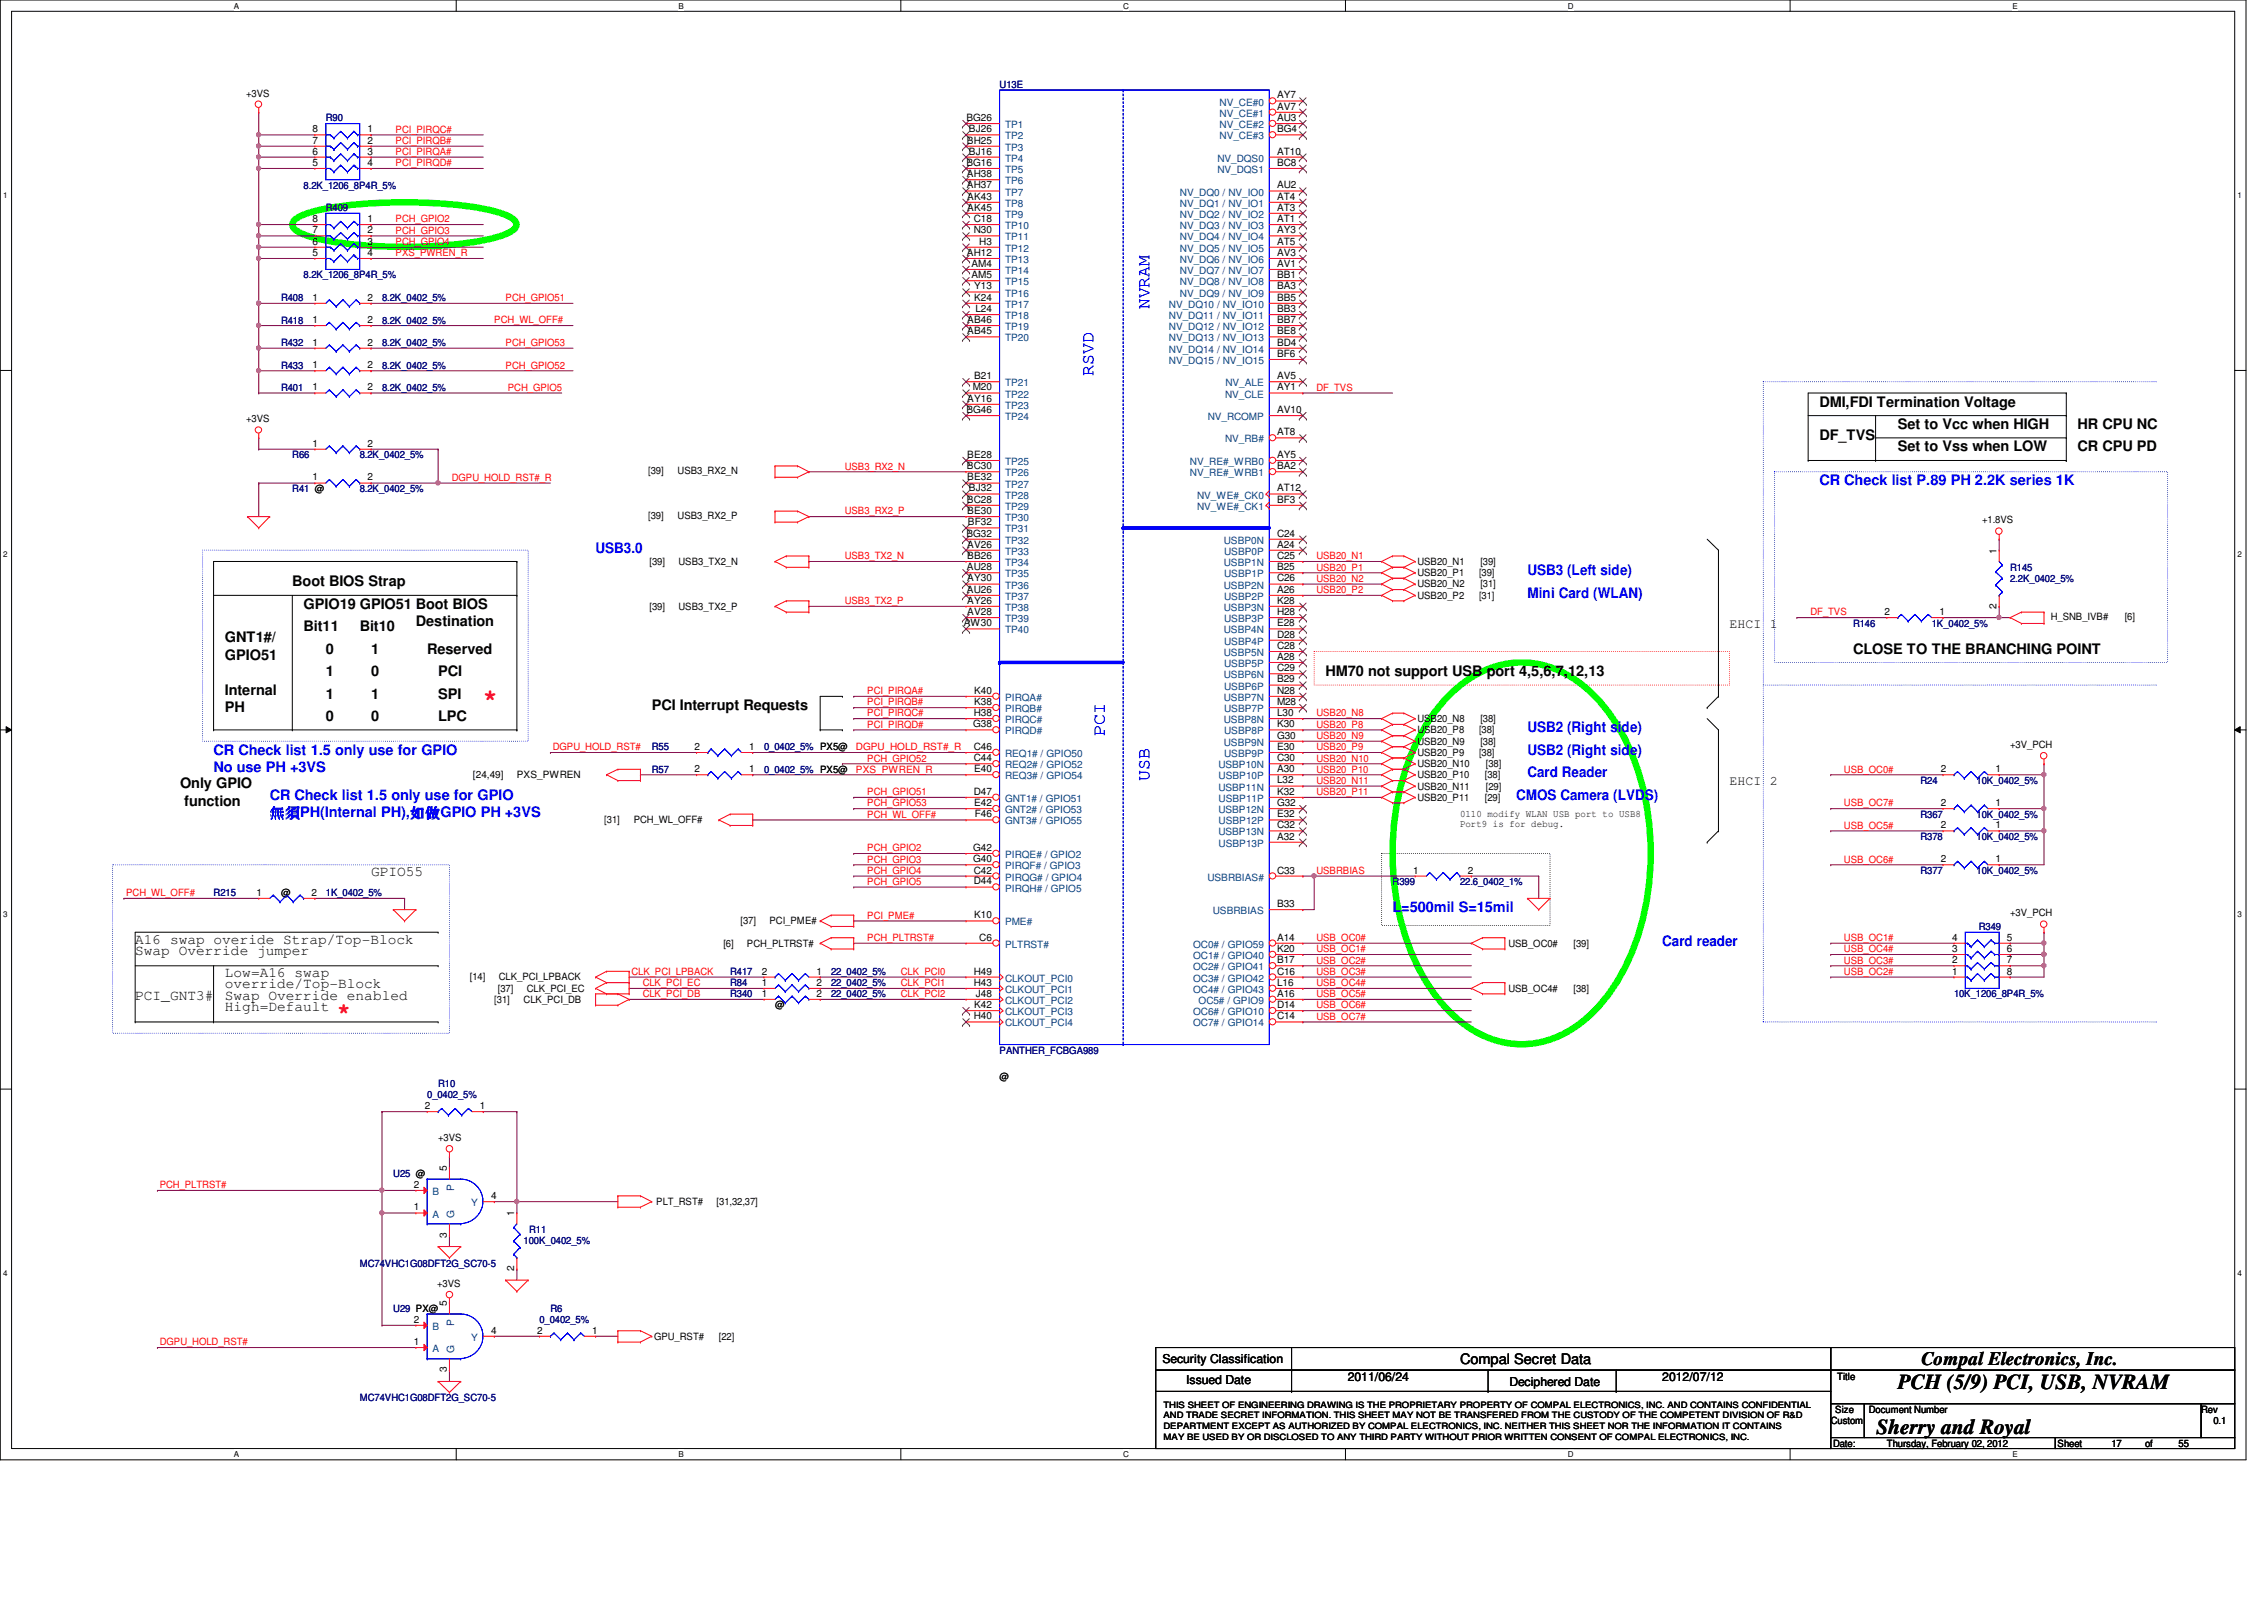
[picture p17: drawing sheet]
<svg xmlns="http://www.w3.org/2000/svg" width="297mm" height="210mm" viewBox="0 0 297 210" stroke-linecap="round" stroke-linejoin="round" font-family="sans-serif">
<defs><g id="words">
<text font-size="3.1" fill="#f00" x="63.4" y="92.5">*</text>
<text font-size="2.9" fill="#f00" x="44.2" y="133.5">*</text>
<g font-size="2.8">
<text x="249" y="182.2">PCH (5/9) PCI, USB, NVRAM</text>
<text x="246.2" y="188.1">Sherry and Royal</text>
</g>
<text font-size="2.5" x="252.1" y="179">Compal Electronics, Inc.</text>
<g font-size="2.3" fill="#00f">
<text x="150.8" y="40.5" transform="rotate(-90 150.8 40.5)">NVRAM</text>
<text x="143.5" y="49.4" transform="rotate(-90 143.5 49.4)">RSVD</text>
<text x="144.9" y="96.5" transform="rotate(-90 144.9 96.5)">PCI</text>
<text x="150.8" y="102.4" transform="rotate(-90 150.8 102.4)">USB</text>
</g>
<g font-size="1.9">
<text x="238.7" y="53.3">DMI,FDI Termination Voltage</text>
<text x="238.7" y="57.8">DF_TVS</text>
<text x="249" y="56.3">Set to Vcc when HIGH</text>
<text x="249" y="59.2">Set to Vss when LOW</text>
<text x="272.6" y="59.2">CR CPU PD</text>
<text x="272.6" y="56.3">HR CPU NC</text>
<text x="38.4" y="76.9">Boot BIOS Strap</text>
<text x="39.8" y="79.9">GPIO19 GPIO51 Boot BIOS</text>
<text x="39.8" y="82.8">Bit11</text>
<text x="47.2" y="82.8">Bit10</text>
<text x="54.6" y="82.2">Destination</text>
<text x="29.5" y="84.3">GNT1#/</text>
<text x="29.5" y="86.6">GPIO51</text>
<text x="42.8" y="88.7">1</text>
<text x="42.8" y="85.8">0</text>
<text x="48.7" y="88.7">0</text>
<text x="48.7" y="85.8">1</text>
<text x="56" y="85.8">Reserved</text>
<text x="57.5" y="88.7">PCI</text>
<text x="173.9" y="88.7">HM70 not support USB port 4,5,6,7,12,13</text>
<text x="243.1" y="85.8">CLOSE TO THE BRANCHING POINT</text>
<text x="29.5" y="91.1">Internal</text>
<text x="29.5" y="93.4">PH</text>
<text x="42.8" y="91.7">1</text>
<text x="42.8" y="94.6">0</text>
<text x="48.7" y="94.6">0</text>
<text x="48.7" y="91.7">1</text>
<text x="57.5" y="91.7">SPI</text>
<text x="57.5" y="94.6">LPC</text>
<text x="85.5" y="93.1">PCI Interrupt Requests</text>
<text x="23.6" y="103.4">Only GPIO</text>
<text x="24.2" y="105.7">function</text>
<text x="48.7" y="114.9">GPIO55</text>
<text x="17.7" y="123.8">A16 swap overide Strap/Top-Block</text>
<text x="17.7" y="125.2">Swap Override jumper</text>
<text x="17.7" y="131.1">PCI_GNT3#</text>
<text x="29.5" y="129.7">override/Top-Block</text>
<text x="29.5" y="128.2">Low=A16 swap</text>
<text x="29.5" y="131.1">Swap Override enabled</text>
<text x="29.5" y="132.6">High=Default</text>
<text x="191.6" y="178.9">Compal Secret Data</text>
</g>
<g font-size="1.9" fill="#00f">
<text x="238.7" y="63.7">CR Check list P.89 PH 2.2K series 1K</text>
<text x="78.1" y="72.5">USB3.0</text>
<text x="200.4" y="75.4">USB3 (Left side)</text>
<text x="200.4" y="78.4">Mini Card (WLAN)</text>
<text x="28" y="99">CR Check list 1.5 only use for GPIO</text>
<text x="28" y="101.3">No use PH +3VS</text>
<text x="200.4" y="102">Card Reader</text>
<text x="200.4" y="99">USB2 (Right side)</text>
<text x="200.4" y="96.1">USB2 (Right side)</text>
<text x="35.4" y="107.2">無無PH(Internal PH),如如GPIO PH +3VS</text>
<text x="35.4" y="104.9">CR Check list 1.5 only use for GPIO</text>
<text x="198.9" y="104.9">CMOS Camera (LVDS)</text>
<text x="182.7" y="119.6">L=500mil S=15mil</text>
<text x="218.1" y="124.1">Card reader</text>
</g>
<g font-size="1.7">
<text x="226.9" y="82.4">EHCI 1</text>
<text x="226.9" y="103">EHCI 2</text>
</g>
<g font-size="1.6">
<text x="152.5" y="178.8">Security Classification</text>
<text x="155.6" y="181.6">Issued Date</text>
<text x="176.8" y="181.2">2011/06/24</text>
<text x="198" y="181.8">Deciphered Date</text>
<text x="218.1" y="181.2">2012/07/12</text>
</g>
<g font-size="1.3" fill="#000080">
<text x="131.1" y="11.5">U13E</text>
<text x="42.8" y="15.9">R90</text>
<text x="39.8" y="24.8">8.2K_1206_8P4R_5%</text>
<text x="42.8" y="27.7">R409</text>
<text x="36.9" y="39.5">R408</text>
<text x="39.8" y="36.5">8.2K_1206_8P4R_5%</text>
<text x="50.1" y="39.5">8.2K_0402_5%</text>
<text x="36.9" y="45.4">R432</text>
<text x="36.9" y="42.5">R418</text>
<text x="50.1" y="45.4">8.2K_0402_5%</text>
<text x="50.1" y="42.5">8.2K_0402_5%</text>
<text x="36.9" y="51.3">R401</text>
<text x="36.9" y="48.3">R433</text>
<text x="50.1" y="51.3">8.2K_0402_5%</text>
<text x="50.1" y="48.3">8.2K_0402_5%</text>
<text x="38.4" y="64.6">R41 @</text>
<text x="38.4" y="60.1">R66</text>
<text x="47.2" y="64.6">8.2K_0402_5%</text>
<text x="47.2" y="60.1">8.2K_0402_5%</text>
<text x="263.7" y="74.8">R145</text>
<text x="263.7" y="76.3">2.2K_0402_5%</text>
<text x="243.1" y="82.2">R146</text>
<text x="253.4" y="82.2">1K_0402_5%</text>
<text x="85.5" y="98.4">R55</text>
<text x="85.5" y="101.4">R57</text>
<text x="100.2" y="98.4">0_0402_5% PX5@</text>
<text x="100.2" y="101.4">0_0402_5% PX5@</text>
<text x="252" y="102.8">R24</text>
<text x="252" y="107.3">R367</text>
<text x="259.3" y="102.8">10K_0402_5%</text>
<text x="259.3" y="107.3">10K_0402_5%</text>
<text x="252" y="110.2">R378</text>
<text x="259.3" y="110.2">10K_0402_5%</text>
<text x="28" y="117.6">R215</text>
<text x="42.8" y="117.6">1K_0402_5%</text>
<text x="182.7" y="116.1">R399</text>
<text x="191.6" y="116.1">22.6_0402_1%</text>
<text x="252" y="114.6">R377</text>
<text x="259.3" y="114.6">10K_0402_5%</text>
<text x="259.6" y="122">R349</text>
<text x="95.8" y="130.9">R340</text>
<text x="95.8" y="129.4">R84</text>
<text x="95.8" y="127.9">R417</text>
<text x="109" y="130.9">22_0402_5%</text>
<text x="109" y="129.4">22_0402_5%</text>
<text x="109" y="127.9">22_0402_5%</text>
<text x="256.4" y="130.9">10K_1206_8P4R_5%</text>
<text x="57.5" y="142.6">R10</text>
<text x="131.1" y="138.2">PANTHER_FCBGA989</text>
<text x="56" y="144.1">0_0402_5%</text>
<text x="51.6" y="154.4">U25 @</text>
<text x="69.4" y="161.8">R11</text>
<text x="47.2" y="166.2">MC74VHC1G08DFT2G_SC70-5</text>
<text x="68.7" y="163.2">100K_0402_5%</text>
<text x="51.6" y="172.1">U29 PX@</text>
<text x="70.8" y="173.6">0_0402_5%</text>
<text x="72.2" y="172.1">R6</text>
<text x="47.2" y="183.9">MC74VHC1G08DFT2G_SC70-5</text>
</g>
<g font-size="1.3">
<text x="32.3" y="12.7">+3VS</text>
<text x="41" y="17.4">8</text>
<text x="48.2" y="17.4">1</text>
<text x="126.8" y="15.9">BG26</text>
<text x="127.1" y="17.4">BJ26</text>
<text x="167.6" y="12.9">AY7</text>
<text x="167.6" y="14.4">AV7</text>
<text x="167.6" y="15.9">AU3</text>
<text x="167.6" y="17.4">BG4</text>
<text x="41" y="18.8">7</text>
<text x="41" y="20.3">6</text>
<text x="41" y="21.8">5</text>
<text x="48.2" y="18.8">2</text>
<text x="48.2" y="20.3">3</text>
<text x="48.2" y="21.8">4</text>
<text x="126.8" y="21.8">BG16</text>
<text x="126.9" y="18.8">BH25</text>
<text x="126.9" y="23.2">AH38</text>
<text x="127.1" y="20.3">BJ16</text>
<text x="167.6" y="20.3">AT10</text>
<text x="167.6" y="21.8">BC8</text>
<text x="41" y="29.1">8</text>
<text x="48.2" y="29.1">1</text>
<text x="126.9" y="24.7">AH37</text>
<text x="126.9" y="26.2">AK43</text>
<text x="126.9" y="27.6">AK45</text>
<text x="127.8" y="29.1">C18</text>
<text x="167.6" y="24.7">AU2</text>
<text x="167.6" y="26.2">AT4</text>
<text x="167.6" y="27.6">AT3</text>
<text x="167.6" y="29.1">AT1</text>
<text x="41" y="30.6">7</text>
<text x="41" y="32.1">6</text>
<text x="41" y="33.6">5</text>
<text x="48.2" y="30.6">2</text>
<text x="48.2" y="32.1">3</text>
<text x="48.2" y="33.6">4</text>
<text x="126.9" y="33.6">AH12</text>
<text x="127.5" y="35">AM4</text>
<text x="127.8" y="30.6">N30</text>
<text x="128.5" y="32.1">H3</text>
<text x="167.6" y="30.6">AY3</text>
<text x="167.6" y="32.1">AT5</text>
<text x="167.6" y="33.6">AV3</text>
<text x="167.6" y="35">AV1</text>
<text x="41" y="39.5">1</text>
<text x="48.2" y="39.5">2</text>
<text x="127.5" y="36.5">AM5</text>
<text x="127.8" y="38">Y13</text>
<text x="127.8" y="39.5">K24</text>
<text x="128" y="40.9">L24</text>
<text x="167.6" y="39.5">BB5</text>
<text x="167.6" y="40.9">BB3</text>
<text x="167.6" y="36.5">BB1</text>
<text x="167.6" y="38">BA3</text>
<text x="41" y="45.3">1</text>
<text x="41" y="42.4">1</text>
<text x="48.2" y="45.3">2</text>
<text x="48.2" y="42.4">2</text>
<text x="126.9" y="42.4">AB46</text>
<text x="126.9" y="43.9">AB45</text>
<text x="167.6" y="42.4">BB7</text>
<text x="167.6" y="43.9">BE8</text>
<text x="167.6" y="45.3">BD4</text>
<text x="167.6" y="46.8">BF6</text>
<text x="41" y="51.2">1</text>
<text x="41" y="48.3">1</text>
<text x="48.2" y="51.2">2</text>
<text x="48.2" y="48.3">2</text>
<text x="126.9" y="52.7">AY16</text>
<text x="127.6" y="51.2">M20</text>
<text x="127.8" y="49.7">B21</text>
<text x="167.6" y="49.7">AV5</text>
<text x="167.6" y="51.2">AY1</text>
<text x="32.3" y="55.4">+3VS</text>
<text x="41" y="58.6">1</text>
<text x="48.2" y="58.6">2</text>
<text x="126.8" y="54.2">BG46</text>
<text x="167.6" y="57.1">AT8</text>
<text x="167.6" y="54.2">AV10</text>
<text x="41" y="63">1</text>
<text x="48.2" y="63">2</text>
<text x="85" y="62.2">[39]</text>
<text x="88.9" y="62.2">USB3_RX2_N</text>
<text x="126.9" y="61.6">BC30</text>
<text x="126.9" y="66">BC28</text>
<text x="126.9" y="60.1">BE28</text>
<text x="126.9" y="63">BE32</text>
<text x="127.1" y="64.5">BJ32</text>
<text x="167.6" y="60.1">AY5</text>
<text x="167.6" y="61.6">BA2</text>
<text x="167.6" y="64.5">AT12</text>
<text x="167.6" y="66">BF3</text>
<text x="85" y="68.1">[39]</text>
<text x="88.9" y="68.1">USB3_RX2_P</text>
<text x="126.8" y="70.4">BG32</text>
<text x="126.9" y="67.4">BE30</text>
<text x="126.9" y="71.8">AV26</text>
<text x="127" y="68.9">BF32</text>
<text x="167.6" y="70.4">C24</text>
<text x="167.6" y="71.8">A24</text>
<text x="260.1" y="68.7">+1.8VS</text>
<text x="85.2" y="74.1">[39]</text>
<text x="89" y="74.1">USB3_TX2_N</text>
<text x="126.9" y="74.8">AU28</text>
<text x="126.9" y="77.8">AU26</text>
<text x="126.9" y="73.3">BB26</text>
<text x="126.9" y="76.3">AY30</text>
<text x="167.6" y="73.3">C25</text>
<text x="167.6" y="74.8">B25</text>
<text x="167.6" y="76.3">C26</text>
<text x="167.6" y="77.8">A26</text>
<text x="186" y="77">USB20_N2</text>
<text x="186" y="74.1">USB20_N1</text>
<text x="186" y="75.6">USB20_P1</text>
<text x="194.1" y="75.6">[39]</text>
<text x="194.2" y="77">[31]</text>
<text x="194.2" y="74.1">[39]</text>
<text x="262" y="72.6" transform="rotate(-90 262 72.6)">1</text>
<text x="85.2" y="80">[39]</text>
<text x="89" y="80">USB3_TX2_P</text>
<text x="126.4" y="82.2">AW30</text>
<text x="126.9" y="79.2">AY26</text>
<text x="126.9" y="80.7">AV28</text>
<text x="167.6" y="79.2">K28</text>
<text x="167.6" y="80.7">H28</text>
<text x="167.6" y="82.2">E28</text>
<text x="167.6" y="83.7">D28</text>
<text x="186" y="78.5">USB20_P2</text>
<text x="194.1" y="78.5">[31]</text>
<text x="247.3" y="80.7">2</text>
<text x="254.5" y="80.7">1</text>
<text x="262" y="79.9" transform="rotate(-90 262 79.9)">2</text>
<text x="269.1" y="81.3">H_SNB_IVB#</text>
<text x="278.8" y="81.3">[6]</text>
<text x="167.6" y="85.1">C28</text>
<text x="167.6" y="86.6">A28</text>
<text x="167.6" y="88.1">C29</text>
<text x="167.6" y="89.5">B29</text>
<text x="127.7" y="95.4">G38</text>
<text x="127.8" y="93.9">H38</text>
<text x="127.8" y="91">K40</text>
<text x="127.8" y="92.5">K38</text>
<text x="167.6" y="91">N28</text>
<text x="167.6" y="92.5">M28</text>
<text x="167.6" y="93.9">L30</text>
<text x="167.6" y="95.4">K30</text>
<text x="186" y="94.7">USB20_N8</text>
<text x="194.2" y="94.7">[38]</text>
<text x="91.1" y="98.4">2</text>
<text x="91.1" y="101.3">2</text>
<text x="98.3" y="98.4">1</text>
<text x="98.3" y="101.3">1</text>
<text x="127.8" y="98.4">C46</text>
<text x="127.8" y="99.9">C44</text>
<text x="127.8" y="101.3">E40</text>
<text x="167.6" y="96.9">G30</text>
<text x="167.6" y="98.4">E30</text>
<text x="167.6" y="99.9">C30</text>
<text x="167.6" y="101.3">A30</text>
<text x="186" y="96.2">USB20_P8</text>
<text x="186" y="100.6">USB20_N10</text>
<text x="186" y="99.1">USB20_P9</text>
<text x="186" y="97.7">USB20_N9</text>
<text x="194.1" y="96.2">[38]</text>
<text x="194.1" y="99.1">[38]</text>
<text x="194.2" y="97.7">[38]</text>
<text x="194.9" y="100.6">[38]</text>
<text x="254.6" y="101.3">2</text>
<text x="261.8" y="101.3">1</text>
<text x="263.7" y="98.1">+3V_PCH</text>
<text x="62.1" y="102.1">[24,49]</text>
<text x="67.8" y="102.1">PXS_PWREN</text>
<text x="79.3" y="108">[31]</text>
<text x="83.1" y="108">PCH_WL_OFF#</text>
<text x="127.8" y="104.3">D47</text>
<text x="127.8" y="105.7">E42</text>
<text x="127.9" y="107.2">F46</text>
<text x="167.6" y="102.8">L32</text>
<text x="167.6" y="104.3">K32</text>
<text x="167.6" y="105.7">G32</text>
<text x="167.6" y="107.2">E32</text>
<text x="186" y="102.1">USB20_P10</text>
<text x="186" y="103.6">USB20_N11</text>
<text x="186" y="105.1">USB20_P11</text>
<text x="191.6" y="107.1">0110 modify WLAN USB port to USB8</text>
<text x="194.8" y="102.1">[38]</text>
<text x="194.8" y="105.1">[29]</text>
<text x="194.9" y="103.6">[29]</text>
<text x="254.6" y="105.7">2</text>
<text x="261.8" y="105.7">1</text>
<text x="127.7" y="111.6">G42</text>
<text x="127.7" y="113.1">G40</text>
<text x="167.6" y="108.7">C32</text>
<text x="167.6" y="110.2">A32</text>
<text x="191.6" y="108.5">Port9 is for debug.</text>
<text x="254.6" y="113.1">2</text>
<text x="254.6" y="108.7">2</text>
<text x="261.8" y="113.1">1</text>
<text x="261.8" y="108.7">1</text>
<text x="33.7" y="117.5">1</text>
<text x="36.9" y="117.6">@</text>
<text x="40.8" y="117.5">2</text>
<text x="127.8" y="114.6">C42</text>
<text x="127.8" y="116">D44</text>
<text x="167.6" y="114.6">C33</text>
<text x="167.6" y="119">B33</text>
<text x="185.4" y="114.6">1</text>
<text x="192.6" y="114.6">2</text>
<text x="94.9" y="124.2">[6]</text>
<text x="97.2" y="121.2">[37]</text>
<text x="98" y="124.2">PCH_PLTRST#</text>
<text x="101" y="121.2">PCI_PME#</text>
<text x="127.8" y="120.5">K10</text>
<text x="128.5" y="123.4">C6</text>
<text x="167.6" y="123.4">A14</text>
<text x="167.6" y="124.9">K20</text>
<text x="197.9" y="124.2">USB_OC0#</text>
<text x="206.5" y="124.2">[39]</text>
<text x="256.1" y="124.9">3</text>
<text x="256.1" y="123.4">4</text>
<text x="263.3" y="124.9">6</text>
<text x="263.3" y="123.4">5</text>
<text x="263.7" y="120.2">+3V_PCH</text>
<text x="61.6" y="128.6">[14]</text>
<text x="64.9" y="131.6">[31]</text>
<text x="65.3" y="130.1">[37]</text>
<text x="65.4" y="128.6">CLK_PCI_LPBACK</text>
<text x="68.7" y="131.6">CLK_PCI_DB</text>
<text x="69.1" y="130.1">CLK_PCI_EC</text>
<text x="99.9" y="130.8">1</text>
<text x="99.9" y="129.3">1</text>
<text x="99.9" y="127.8">2</text>
<text x="107.1" y="130.8">2</text>
<text x="107.1" y="129.3">2</text>
<text x="107.1" y="127.8">1</text>
<text x="127.8" y="127.8">H49</text>
<text x="127.8" y="129.3">H43</text>
<text x="128" y="130.8">J48</text>
<text x="167.6" y="126.4">B17</text>
<text x="167.6" y="127.8">C16</text>
<text x="167.6" y="129.3">L16</text>
<text x="167.6" y="130.8">A16</text>
<text x="197.9" y="130.1">USB_OC4#</text>
<text x="206.5" y="130.1">[38]</text>
<text x="256.1" y="127.8">1</text>
<text x="256.1" y="126.4">2</text>
<text x="263.3" y="127.8">8</text>
<text x="263.3" y="126.4">7</text>
<text x="101.7" y="132.3">@</text>
<text x="127.8" y="133.7">H40</text>
<text x="127.8" y="132.2">K42</text>
<text x="167.6" y="132.2">D14</text>
<text x="167.6" y="133.7">C14</text>
<text x="131.1" y="141.7">@</text>
<text x="55.7" y="145.5">2</text>
<text x="57.5" y="149.7">+3VS</text>
<text x="62.9" y="145.5">1</text>
<text x="54.3" y="155.8">2</text>
<text x="58.6" y="153.7" transform="rotate(-90 58.6 153.7)">5</text>
<text x="54.3" y="158.8">1</text>
<text x="64.4" y="157.3">4</text>
<text x="67.5" y="159.6" transform="rotate(-90 67.5 159.6)">1</text>
<text x="86.1" y="158.1">PLT_RST#</text>
<text x="94" y="158.1">[31,32,37]</text>
<text x="58.6" y="162.3" transform="rotate(-90 58.6 162.3)">3</text>
<text x="67.5" y="166.8" transform="rotate(-90 67.5 166.8)">2</text>
<text x="54.3" y="173.5">2</text>
<text x="57.4" y="168.8">+3VS</text>
<text x="58.6" y="171.4" transform="rotate(-90 58.6 171.4)">5</text>
<text x="54.3" y="176.4">1</text>
<text x="64.4" y="175">4</text>
<text x="70.5" y="175">2</text>
<text x="77.7" y="175">1</text>
<text x="85.8" y="175.8">GPU_RST#</text>
<text x="94.3" y="175.8">[22]</text>
<text x="58.6" y="180" transform="rotate(-90 58.6 180)">3</text>
<text x="240.8" y="185.3">Size</text>
<text x="241" y="181.1">Title</text>
<text x="245.2" y="185.3">Document Number</text>
<text x="288.8" y="185.3">Rev</text>
<text x="240.2" y="186.8">Custom</text>
<text x="240.5" y="189.8">Date:</text>
<text x="247.6" y="189.8">Thursday, February 02, 2012</text>
<text x="270" y="189.8">Sheet</text>
<text x="277" y="189.8">17</text>
<text x="281.4" y="189.8">of</text>
<text x="285.8" y="189.8">55</text>
<text x="290.4" y="186.8">0.1</text>
</g>
<g font-size="1.3" fill="#f00">
<text x="51.9" y="17.4">PCI_PIRQC#</text>
<text x="51.9" y="18.9">PCI_PIRQB#</text>
<text x="51.9" y="20.3">PCI_PIRQA#</text>
<text x="51.9" y="21.8">PCI_PIRQD#</text>
<text x="51.9" y="29.2">PCH_GPIO2</text>
<text x="51.9" y="30.6">PCH_GPIO3</text>
<text x="51.9" y="33.6">PXS_PWREN_R</text>
<text x="51.9" y="32.1">PCH_GPIO4</text>
<text x="66.3" y="39.5">PCH_GPIO51</text>
<text x="64.9" y="42.4">PCH_WL_OFF#</text>
<text x="66.3" y="45.4">PCH_GPIO53</text>
<text x="66.3" y="48.3">PCH_GPIO52</text>
<text x="66.6" y="51.3">PCH_GPIO5</text>
<text x="172.7" y="51.3">DF_TVS</text>
<text x="59.3" y="63.1">DGPU_HOLD_RST#_R</text>
<text x="110.8" y="61.6">USB3_RX2_N</text>
<text x="110.8" y="67.5">USB3_RX2_P</text>
<text x="110.8" y="73.4">USB3_TX2_N</text>
<text x="172.7" y="76.3">USB20_N2</text>
<text x="172.7" y="77.8">USB20_P2</text>
<text x="172.7" y="74.8">USB20_P1</text>
<text x="172.7" y="73.4">USB20_N1</text>
<text x="110.8" y="79.2">USB3_TX2_P</text>
<text x="237.5" y="80.7">DF_TVS</text>
<text x="113.8" y="91.1">PCI_PIRQA#</text>
<text x="113.8" y="95.5">PCI_PIRQD#</text>
<text x="113.8" y="94">PCI_PIRQC#</text>
<text x="113.8" y="92.5">PCI_PIRQB#</text>
<text x="172.7" y="94">USB20_N8</text>
<text x="172.7" y="95.5">USB20_P8</text>
<text x="72.5" y="98.4">DGPU_HOLD_RST#</text>
<text x="112.3" y="98.4">DGPU_HOLD_RST#_R</text>
<text x="112.3" y="101.3">PXS_PWREN_R</text>
<text x="113.8" y="99.9">PCH_GPIO52</text>
<text x="172.7" y="99.9">USB20_N10</text>
<text x="172.7" y="101.3">USB20_P10</text>
<text x="172.7" y="98.4">USB20_P9</text>
<text x="172.7" y="96.9">USB20_N9</text>
<text x="241.9" y="101.3">USB_OC0#</text>
<text x="113.8" y="105.8">PCH_GPIO53</text>
<text x="113.8" y="104.3">PCH_GPIO51</text>
<text x="113.8" y="107.3">PCH_WL_OFF#</text>
<text x="172.7" y="104.3">USB20_P11</text>
<text x="172.7" y="102.8">USB20_N11</text>
<text x="241.9" y="105.8">USB_OC7#</text>
<text x="113.8" y="113.2">PCH_GPIO3</text>
<text x="113.8" y="111.7">PCH_GPIO2</text>
<text x="241.9" y="108.7">USB_OC5#</text>
<text x="241.9" y="113.2">USB_OC6#</text>
<text x="16.5" y="117.6">PCH_WL_OFF#</text>
<text x="113.8" y="114.6">PCH_GPIO4</text>
<text x="113.8" y="116.1">PCH_GPIO5</text>
<text x="172.7" y="114.6">USBRBIAS</text>
<text x="113.8" y="123.4">PCH_PLTRST#</text>
<text x="113.8" y="120.5">PCI_PME#</text>
<text x="172.7" y="124.9">USB_OC1#</text>
<text x="172.7" y="123.4">USB_OC0#</text>
<text x="241.9" y="124.9">USB_OC4#</text>
<text x="241.9" y="123.4">USB_OC1#</text>
<text x="82.8" y="127.9">CLK_PCI_LPBACK</text>
<text x="84.3" y="129.4">CLK_PCI_EC</text>
<text x="84.3" y="130.8">CLK_PCI_DB</text>
<text x="118.2" y="127.9">CLK_PCI0</text>
<text x="118.2" y="129.4">CLK_PCI1</text>
<text x="118.2" y="130.8">CLK_PCI2</text>
<text x="172.7" y="129.4">USB_OC4#</text>
<text x="172.7" y="130.8">USB_OC5#</text>
<text x="172.7" y="127.9">USB_OC3#</text>
<text x="172.7" y="126.4">USB_OC2#</text>
<text x="241.9" y="126.4">USB_OC3#</text>
<text x="241.9" y="127.9">USB_OC2#</text>
<text x="172.7" y="133.8">USB_OC7#</text>
<text x="172.7" y="132.3">USB_OC6#</text>
<text x="21" y="155.9">PCH_PLTRST#</text>
<text x="21" y="176.5">DGPU_HOLD_RST#</text>
</g>
<g font-size="1.3" fill="#004080">
<text x="131.9" y="16.8">TP1</text>
<text x="160" y="13.8">NV_CE#0</text>
<text x="160" y="15.3">NV_CE#1</text>
<text x="160" y="16.8">NV_CE#2</text>
<text x="131.9" y="18.3">TP2</text>
<text x="131.9" y="19.8">TP3</text>
<text x="131.9" y="21.2">TP4</text>
<text x="131.9" y="22.7">TP5</text>
<text x="159.7" y="21.2">NV_DQS0</text>
<text x="159.7" y="22.7">NV_DQS1</text>
<text x="160" y="18.3">NV_CE#3</text>
<text x="131.9" y="24.2">TP6</text>
<text x="131.9" y="25.7">TP7</text>
<text x="131.9" y="27.1">TP8</text>
<text x="131.9" y="28.6">TP9</text>
<text x="154.8" y="25.7">NV_DQ0 / NV_IO0</text>
<text x="154.8" y="27.1">NV_DQ1 / NV_IO1</text>
<text x="154.8" y="28.6">NV_DQ2 / NV_IO2</text>
<text x="131.9" y="35.9">TP14</text>
<text x="131.9" y="34.5">TP13</text>
<text x="131.9" y="33">TP12</text>
<text x="131.9" y="31.5">TP11</text>
<text x="131.9" y="30.1">TP10</text>
<text x="154.8" y="30.1">NV_DQ3 / NV_IO3</text>
<text x="154.8" y="31.5">NV_DQ4 / NV_IO4</text>
<text x="154.8" y="33">NV_DQ5 / NV_IO5</text>
<text x="154.8" y="34.5">NV_DQ6 / NV_IO6</text>
<text x="154.8" y="35.9">NV_DQ7 / NV_IO7</text>
<text x="131.9" y="38.9">TP16</text>
<text x="131.9" y="40.4">TP17</text>
<text x="131.9" y="41.9">TP18</text>
<text x="131.9" y="37.4">TP15</text>
<text x="153.4" y="40.4">NV_DQ10 / NV_IO10</text>
<text x="153.4" y="41.9">NV_DQ11 / NV_IO11</text>
<text x="154.8" y="37.4">NV_DQ8 / NV_IO8</text>
<text x="154.8" y="38.9">NV_DQ9 / NV_IO9</text>
<text x="131.9" y="43.3">TP19</text>
<text x="131.9" y="44.8">TP20</text>
<text x="153.4" y="43.3">NV_DQ12 / NV_IO12</text>
<text x="153.4" y="44.8">NV_DQ13 / NV_IO13</text>
<text x="153.4" y="46.3">NV_DQ14 / NV_IO14</text>
<text x="153.4" y="47.8">NV_DQ15 / NV_IO15</text>
<text x="131.9" y="50.7">TP21</text>
<text x="131.9" y="52.2">TP22</text>
<text x="131.9" y="53.6">TP23</text>
<text x="160.7" y="52.2">NV_CLE</text>
<text x="160.8" y="50.7">NV_ALE</text>
<text x="131.9" y="55.1">TP24</text>
<text x="158.5" y="55.1">NV_RCOMP</text>
<text x="160.7" y="58">NV_RB#</text>
<text x="131.9" y="61">TP25</text>
<text x="131.9" y="62.5">TP26</text>
<text x="131.9" y="64">TP27</text>
<text x="131.9" y="65.4">TP28</text>
<text x="156.1" y="61">NV_RE#_WRB0</text>
<text x="156.1" y="62.5">NV_RE#_WRB1</text>
<text x="157.1" y="65.4">NV_WE#_CK0</text>
<text x="131.9" y="66.9">TP29</text>
<text x="131.9" y="68.4">TP30</text>
<text x="131.9" y="69.8">TP31</text>
<text x="131.9" y="71.3">TP32</text>
<text x="157.1" y="66.9">NV_WE#_CK1</text>
<text x="160.6" y="71.3">USBP0N</text>
<text x="131.9" y="72.8">TP33</text>
<text x="131.9" y="74.3">TP34</text>
<text x="131.9" y="75.7">TP35</text>
<text x="131.9" y="77.2">TP36</text>
<text x="160.6" y="74.3">USBP1N</text>
<text x="160.6" y="77.2">USBP2N</text>
<text x="160.6" y="72.8">USBP0P</text>
<text x="160.6" y="75.7">USBP1P</text>
<text x="131.9" y="78.7">TP37</text>
<text x="131.9" y="80.1">TP38</text>
<text x="131.9" y="81.6">TP39</text>
<text x="131.9" y="83.1">TP40</text>
<text x="160.6" y="80.1">USBP3N</text>
<text x="160.6" y="83.1">USBP4N</text>
<text x="160.6" y="78.7">USBP2P</text>
<text x="160.6" y="81.6">USBP3P</text>
<text x="160.6" y="86.1">USBP5N</text>
<text x="160.6" y="89">USBP6N</text>
<text x="160.6" y="84.6">USBP4P</text>
<text x="160.6" y="87.5">USBP5P</text>
<text x="131.9" y="91.9">PIRQA#</text>
<text x="131.9" y="93.4">PIRQB#</text>
<text x="131.9" y="94.9">PIRQC#</text>
<text x="160.6" y="91.9">USBP7N</text>
<text x="160.6" y="94.9">USBP8N</text>
<text x="160.6" y="90.5">USBP6P</text>
<text x="160.6" y="93.4">USBP7P</text>
<text x="131.9" y="96.4">PIRQD#</text>
<text x="131.9" y="99.3">REQ1# / GPIO50</text>
<text x="131.9" y="100.8">REQ2# / GPIO52</text>
<text x="159.8" y="100.8">USBP10N</text>
<text x="160.6" y="97.8">USBP9N</text>
<text x="160.6" y="96.4">USBP8P</text>
<text x="160.6" y="99.3">USBP9P</text>
<text x="131.9" y="102.2">REQ3# / GPIO54</text>
<text x="131.9" y="105.2">GNT1# / GPIO51</text>
<text x="131.9" y="106.7">GNT2# / GPIO53</text>
<text x="159.8" y="103.7">USBP11N</text>
<text x="159.8" y="106.7">USBP12N</text>
<text x="159.9" y="102.2">USBP10P</text>
<text x="159.9" y="105.2">USBP11P</text>
<text x="131.9" y="108.2">GNT3# / GPIO55</text>
<text x="131.9" y="112.6">PIRQE# / GPIO2</text>
<text x="159.8" y="109.6">USBP13N</text>
<text x="159.9" y="108.2">USBP12P</text>
<text x="159.9" y="111.1">USBP13P</text>
<text x="131.9" y="114">PIRQF# / GPIO3</text>
<text x="131.9" y="115.5">PIRQG# / GPIO4</text>
<text x="131.9" y="117">PIRQH# / GPIO5</text>
<text x="158.4" y="115.5">USBRBIAS#</text>
<text x="159.1" y="119.9">USBRBIAS</text>
<text x="131.9" y="121.4">PME#</text>
<text x="131.9" y="124.3">PLTRST#</text>
<text x="156.5" y="124.3">OC0# / GPIO59</text>
<text x="156.5" y="125.8">OC1# / GPIO40</text>
<text x="131.9" y="128.8">CLKOUT_PCI0</text>
<text x="131.9" y="130.3">CLKOUT_PCI1</text>
<text x="131.9" y="131.7">CLKOUT_PCI2</text>
<text x="156.5" y="127.3">OC2# / GPIO41</text>
<text x="156.5" y="128.8">OC3# / GPIO42</text>
<text x="156.5" y="130.3">OC4# / GPIO43</text>
<text x="157.3" y="131.7">OC5# / GPIO9</text>
<text x="131.9" y="134.7">CLKOUT_PCI4</text>
<text x="131.9" y="133.2">CLKOUT_PCI3</text>
<text x="156.5" y="133.2">OC6# / GPIO10</text>
<text x="156.5" y="134.7">OC7# / GPIO14</text>
<text x="56.8" y="156.8">B</text>
<text x="56.8" y="159.7">A</text>
<text x="59.6" y="159.9" transform="rotate(-90 59.6 159.9)">G</text>
<text x="59.6" y="156.3" transform="rotate(-90 59.6 156.3)">P</text>
<text x="61.8" y="158.2">Y</text>
<text x="59.6" y="174" transform="rotate(-90 59.6 174)">P</text>
<text x="56.8" y="174.5">B</text>
<text x="56.8" y="177.4">A</text>
<text x="59.6" y="177.5" transform="rotate(-90 59.6 177.5)">G</text>
<text x="61.8" y="175.9">Y</text>
</g>
<g font-size="1.1">
<text x="30.7" y="1.1">A</text>
<text x="89" y="1.1">B</text>
<text x="147.4" y="1.1">C</text>
<text x="205.7" y="1.1">D</text>
<text x="264" y="1.1">E</text>
<text x=".4" y="26">1</text>
<text x="293.6" y="26">1</text>
<text x=".4" y="73.1">2</text>
<text x="293.6" y="73.1">2</text>
<text x=".4" y="120.3">3</text>
<text x="293.6" y="120.3">3</text>
<text x=".4" y="167.4">4</text>
<text x="293.6" y="167.4">4</text>
<text x="152.7" y="184.7">THIS SHEET OF ENGINEERING DRAWING IS THE PROPRIETARY PROPERTY OF COMPAL ELECTRONICS, INC. AND CONTAINS CONFIDENTIAL</text>
<text x="30.7" y="191.2">A</text>
<text x="89" y="191.2">B</text>
<text x="147.4" y="191.2">C</text>
<text x="152.6" y="188.8">MAY BE USED BY OR DISCLOSED TO ANY THIRD PARTY WITHOUT PRIOR WRITTEN CONSENT OF COMPAL ELECTRONICS, INC.</text>
<text x="152.7" y="187.5">DEPARTMENT EXCEPT AS AUTHORIZED BY COMPAL ELECTRONICS, INC. NEITHER THIS SHEET NOR THE INFORMATION IT CONTAINS</text>
<text x="152.7" y="186.1">AND TRADE SECRET INFORMATION. THIS SHEET MAY NOT BE TRANSFERED FROM THE CUSTODY OF THE COMPETENT DIVISION OF R&amp;D</text>
<text x="205.7" y="191.2">D</text>
<text x="264" y="191.2">E</text>
</g>
</g></defs>
<path d="M0 0h294.7v191.5h-294.7zM1.5 1.5h291.7v188.5h-291.7z" fill="none" stroke="#000" stroke-width=".13"/>
<g fill="#fff">
<path d="M30.7 .2h.7v1.2h-.7z"/>
<path d="M30.7 190.2h.7v1.2h-.7z"/>
</g>
<path d="M59.9 0v1.5M59.9 190v1.5" fill="none" stroke="#000" stroke-width=".13"/>
<g fill="#fff">
<path d="M89 .2h.7v1.2h-.7z"/>
<path d="M89 190.2h.7v1.2h-.7z"/>
</g>
<path d="M118.2 0v1.5M118.2 190v1.5" fill="none" stroke="#000" stroke-width=".13"/>
<g fill="#fff">
<path d="M147.4 .2h.7v1.2h-.7z"/>
<path d="M147.4 190.2h.7v1.2h-.7z"/>
</g>
<path d="M176.5 0v1.5M176.5 190v1.5" fill="none" stroke="#000" stroke-width=".13"/>
<g fill="#fff">
<path d="M205.7 .2h.8v1.2h-.8z"/>
<path d="M205.7 190.2h.8v1.2h-.8z"/>
</g>
<path d="M234.9 0v1.5M234.9 190v1.5" fill="none" stroke="#000" stroke-width=".13"/>
<g fill="#fff">
<path d="M264 .2h.7v1.2h-.7z"/>
<path d="M264 190.2h.7v1.2h-.7z"/>
<path d="M.4 25h.6v1.2h-.6z"/>
<path d="M293.6 25h.6v1.2h-.6z"/>
<path d="M.4 72.1h.6v1.2h-.6z"/>
<path d="M293.6 72.1h.6v1.2h-.6z"/>
</g>
<path d="M0 48.6h1.5M293.2 48.6h1.5" fill="none" stroke="#000" stroke-width=".13"/>
<g fill="#fff">
<path d="M.4 119.3h.6v1.2h-.6z"/>
<path d="M293.6 119.3h.6v1.2h-.6z"/>
</g>
<path d="M0 95.8h1.5M.8 95.3l.7 .5-.7 .3zM293.2 95.8l.7-.5v.8zM293.2 95.8h1.5" fill="none" stroke="#000" stroke-width=".13"/>
<path d="M.8 95.3l.7 .5-.7 .3zM293.2 95.8l.7-.5v.8z" fill="#000"/>
<g fill="#fff">
<path d="M.4 166.4h.6v1.2h-.6z"/>
<path d="M293.6 166.4h.6v1.2h-.6z"/>
</g>
<g fill="none" stroke="#000" stroke-width=".13">
<path d="M237.2 54.5h33.9M246.1 57.4h25M246.1 54.5v5.9M271.1 57.4h.1M271.1 51.6h.1M271.1 54.5h.1M271.1 51.6h-33.9v8.8M271.1 51.6v8.8M28 78.1h39.8M38.4 78.1v17.7M67.8 73.7h.1M67.8 78.1h.1"/>
<path d="M67.8 73.7h-39.8v22.1M67.8 73.7v22.1M224 70.7l1.5 1.5M225.5 72.2h.1M225.5 72.2v19.2M237.2 60.4h.1M237.2 60.4h33.9M246.1 60.4h.1M271.1 60.4h.1M28 95.8h.1M28 95.8h39.8M38.4 95.8h.1"/>
<path d="M67.8 95.8h.1M107.6 95.8h.1M107.6 95.8h2.9M110.5 95.8h.1M110.5 91.4h.1M110.5 91.4h-2.9v4.4M224 92.8h.1M224 94.3l1.5 1.5M225.5 91.4h.1M225.5 95.8h.1M225.5 95.8v13.2M225.5 91.4l-1.5 1.4"/>
<path d="M224 110.5h.1M225.5 109h.1M225.5 109l-1.5 1.5M17.7 134.1h.1M17.7 134.1h39.8M17.7 126.7h39.8M28 134.1h.1M28 126.7v7.4M57.5 134.1h.1M57.5 122.3h.1M57.5 126.7h.1M57.5 122.3h-39.8v11.8"/>
<path d="M0 142.9h1.5M293.2 142.9h1.5"/>
</g>
<path d="M181.3 112h22.1v9.4h-22.1z" fill="none" stroke="#000" stroke-width=".13" stroke-dasharray="0 .3"/>
<path d="M231.3 50.1v84M231.3 50.1h51.6M282.9 50.1h.1M26.6 72.2h42.7v25h-42.7zM232.8 61.9h51.6v25h-51.6zM231.3 89.9h51.6M282.9 89.9h.1M14.8 113.5h44.2v22.1h-44.2zM231.3 134.1h.1M231.3 134.1h51.6M282.9 134.1h.1" fill="none" stroke="#00f" stroke-width=".13" stroke-dasharray="0 .3"/>
<path d="M172.4 85.5h54.5v4.4h-54.5z" fill="none" stroke="#f00" stroke-width=".13" stroke-dasharray="0 .3"/>
<path d="M38.8 28.7a14.1 14.1 0 0 1 5.8-1.6 64.8 64.8 0 0 1 19.5 .4 8.8 8.8 0 0 1 3.2 1.2l.4 .4 .1 .4-.1 .3a4.7 4.7 0 0 1-2.6 1.3 56.5 56.5 0 0 1-17.4 1.1 27.2 27.2 0 0 1-8.4-1.7l-.5-.3-.3-.4-.1-.3 .1-.4zM190.3 91a12.8 12.8 0 0 1 12.2-3.7 16.5 16.5 0 0 1 9.6 7.7 33.3 33.3 0 0 1 4.2 21.2 29.2 29.2 0 0 1-6.2 15.5 13.9 13.9 0 0 1-10.5 5.3 13.9 13.9 0 0 1-10.4-5.3 29.8 29.8 0 0 1-6.4-17.6 33 33 0 0 1 4.4-19.1l2-2.8z" fill="none" stroke="#0f0" stroke-width=".85"/>
<path d="M170.9 119.3h.1M172.4 114.9h.1M172.4 114.9v4.4h-1.5M172.4 114.9h13.3" fill="none" stroke="#800040" stroke-width=".13"/>
<circle cx="172.4" cy="114.9" r=".29" fill="#f0f"/>
<circle cx="172.4" cy="114.9" r=".29" fill="none" stroke="#f0f" stroke-width=".13"/>
<path d="M33.9 45.7h.1M33.9 45.7h7.4M170.9 114.9h.1M170.9 114.9h1.5M59 151.8h.1M59 151.8v1.4M59 162.1h.1M59 162.1v1.4" fill="none" stroke="#800040" stroke-width=".13"/>
<circle cx="33.9" cy="45.7" r=".29" fill="#f0f"/>
<circle cx="33.9" cy="45.7" r=".29" fill="none" stroke="#f0f" stroke-width=".13"/>
<path d="M33.9 42.7h.1M33.9 42.7h7.4M201.9 114.9h.1M201.9 114.9v3" fill="none" stroke="#800040" stroke-width=".13"/>
<circle cx="33.9" cy="42.7" r=".29" fill="#f0f"/>
<circle cx="33.9" cy="42.7" r=".29" fill="none" stroke="#f0f" stroke-width=".13"/>
<path d="M33.9 48.6h.1M33.9 48.6h7.4M33.9 48.6v3M193 114.9h.1M193 114.9h8.9M63.4 145.8h.1M63.4 145.8h4.4" fill="none" stroke="#800040" stroke-width=".13"/>
<circle cx="33.9" cy="48.6" r=".29" fill="#f0f"/>
<circle cx="33.9" cy="48.6" r=".29" fill="none" stroke="#f0f" stroke-width=".13"/>
<path d="M50.1 156.2h.1M50.1 145.8h.1M50.1 159.1h.1M50.1 156.2h4.5M50.1 145.8h5.9M50.1 159.1v14.8" fill="none" stroke="#800040" stroke-width=".13"/>
<circle cx="50.1" cy="159.1" r=".29" fill="#f0f"/>
<circle cx="50.1" cy="159.1" r=".29" fill="none" stroke="#f0f" stroke-width=".13"/>
<g fill="none" stroke="#800040" stroke-width=".13">
<path d="M112 91.4h.1M112 95.8h.1M112 94.3h.1M112 92.8h.1M112 91.4h14.7M112 95.8h14.7M112 94.3h14.7M112 92.8h14.7M112 113.5h.1M112 114.9h.1M112 113.5h14.7M112 114.9h14.7"/>
<path d="M107.6 128.2h.1M107.6 129.7h.1M107.6 128.2h19.1M107.6 129.7h19.1M112 123.7h.1M112 120.8h.1M112 123.7h14.7M112 120.8h14.7M170.9 134.1h.1M170.9 129.7h.1M170.9 131.1h.1M170.9 132.6h.1"/>
<path d="M170.9 128.2h.1M170.9 125.2h.1M170.9 123.7h.1M170.9 126.7h.1M170.9 123.7h22.1M170.9 128.2h22.1M170.9 129.7h22.1M170.9 134.1h22.1M170.9 131.1h22.1M170.9 132.6h22.1M170.9 125.2h22.1M170.9 126.7h22.1"/>
<path d="M268.2 126.7h.1M268.2 126.7v1.5M50.1 159.1h.1M50.1 159.1h4.5"/>
</g>
<circle cx="268.1" cy="126.7" r=".29" fill="#f0f"/>
<circle cx="268.1" cy="126.7" r=".29" fill="none" stroke="#f0f" stroke-width=".13"/>
<path d="M263.7 128.2h.1M263.7 126.7h.1M263.7 123.7h.1M263.7 125.2h.1M263.7 128.2h4.5M263.7 126.7h4.5M263.7 123.7h4.5M268.2 122.3h.1M268.2 123.7h.1M268.2 122.3v2.9h-4.5" fill="none" stroke="#800040" stroke-width=".13"/>
<circle cx="268.1" cy="125.2" r=".29" fill="#f0f"/>
<circle cx="268.1" cy="125.2" r=".29" fill="none" stroke="#f0f" stroke-width=".13"/>
<circle cx="268.1" cy="123.7" r=".29" fill="#f0f"/>
<circle cx="268.1" cy="123.7" r=".29" fill="none" stroke="#f0f" stroke-width=".13"/>
<path d="M33.9 17.7h.1M33.9 17.7h7.4M33.9 33.9h.1M33.9 30.9h.1M33.9 33.9h7.4M33.9 30.9h7.4" fill="none" stroke="#800040" stroke-width=".13"/>
<circle cx="33.9" cy="30.9" r=".29" fill="#f0f"/>
<circle cx="33.9" cy="30.9" r=".29" fill="none" stroke="#f0f" stroke-width=".13"/>
<path d="M33.9 19.2h.1M33.9 19.2h7.4M33.9 29.5h.1M33.9 22.1h.1M33.9 29.5h7.4M33.9 22.1h7.4" fill="none" stroke="#800040" stroke-width=".13"/>
<circle cx="33.9" cy="22.1" r=".29" fill="#f0f"/>
<circle cx="33.9" cy="22.1" r=".29" fill="none" stroke="#f0f" stroke-width=".13"/>
<path d="M33.9 19.2h.1M33.9 19.2v1.4M33.9 20.6h.1M33.9 22.1h.1M33.9 30.9h.1M33.9 20.6h7.4M33.9 22.1v7.4M33.9 30.9v1.5" fill="none" stroke="#800040" stroke-width=".13"/>
<circle cx="33.9" cy="19.2" r=".29" fill="#f0f"/>
<circle cx="33.9" cy="19.2" r=".29" fill="none" stroke="#f0f" stroke-width=".13"/>
<path d="M262.3 79.5h.1M262.3 79.5v1.5M235.8 81h.1M235.8 81h11.8M262.3 81h.1M262.3 81h1.4" fill="none" stroke="#800040" stroke-width=".13"/>
<circle cx="262.3" cy="81" r=".29" fill="#f0f"/>
<circle cx="262.3" cy="81" r=".29" fill="none" stroke="#f0f" stroke-width=".13"/>
<g fill="none" stroke="#800040" stroke-width=".13">
<path d="M33.9 32.4h.1M33.9 32.4h7.4M262.3 70.7h.1M262.3 70.7v1.5M254.9 81h.1M254.9 81h7.4M112 106.1h.1M112 106.1h14.7M59 179.7h.1M59 179.7v1.5M64.9 175.3h.1M64.9 175.3h5.9"/>
<path d="M78.1 175.3h.1M78.1 175.3h3"/>
</g>
<circle cx="33.9" cy="32.4" r=".29" fill="#f0f"/>
<circle cx="33.9" cy="32.4" r=".29" fill="none" stroke="#f0f" stroke-width=".13"/>
<path d="M33.9 33.9h.1M33.9 33.9v5.9" fill="none" stroke="#800040" stroke-width=".13"/>
<circle cx="33.9" cy="33.9" r=".29" fill="#f0f"/>
<circle cx="33.9" cy="33.9" r=".29" fill="none" stroke="#f0f" stroke-width=".13"/>
<g fill="none" stroke="#800040" stroke-width=".13">
<path d="M33.9 39.8h.1M33.9 39.8h7.4M33.9 39.8v5.9M33.9 42.7h.1M170.9 51.6h.1M170.9 51.6h11.8M112 112h.1M112 112h14.7M82.5 128.2h.1M82.5 129.7h.1M82.5 128.2h17.7M82.5 129.7h17.7"/>
<path d="M240.2 125.2h.1M240.2 126.7h.1M240.2 123.7h.1M240.2 128.2h.1M240.2 128.2h16.2M240.2 125.2h16.2M240.2 126.7h16.2M240.2 123.7h16.2"/>
</g>
<circle cx="33.9" cy="39.8" r=".29" fill="#f0f"/>
<circle cx="33.9" cy="39.8" r=".29" fill="none" stroke="#f0f" stroke-width=".13"/>
<path d="M33.9 20.6h.1M33.9 20.6v1.5" fill="none" stroke="#800040" stroke-width=".13"/>
<circle cx="33.9" cy="20.6" r=".29" fill="#f0f"/>
<circle cx="33.9" cy="20.6" r=".29" fill="none" stroke="#f0f" stroke-width=".13"/>
<path d="M33.9 17.7h.1M33.9 17.7v1.5" fill="none" stroke="#800040" stroke-width=".13"/>
<circle cx="33.9" cy="17.7" r=".29" fill="#f0f"/>
<circle cx="33.9" cy="17.7" r=".29" fill="none" stroke="#f0f" stroke-width=".13"/>
<path d="M33.9 29.5h.1M33.9 29.5v1.4" fill="none" stroke="#800040" stroke-width=".13"/>
<circle cx="33.9" cy="29.4" r=".29" fill="#f0f"/>
<circle cx="33.9" cy="29.4" r=".29" fill="none" stroke="#f0f" stroke-width=".13"/>
<g fill="none" stroke="#800040" stroke-width=".13">
<path d="M33.9 14.7h.1M33.9 14.7v3M33.9 32.4h.1M33.9 32.4v1.5M57.5 63.4h.1M57.5 63.4h14.7M170.9 94.3h.1M170.9 95.8h.1M170.9 94.3h10.4M170.9 95.8h10.4M170.9 100.2h.1M170.9 101.6h.1"/>
<path d="M170.9 100.2h10.4M170.9 101.6h10.4M20.7 156.2h.1M50.1 145.8h.1M50.1 145.8v10.4h-29.4M67.8 157.6h.1M67.8 157.6h13.3"/>
</g>
<circle cx="57.5" cy="63.3" r=".29" fill="#f0f"/>
<circle cx="57.5" cy="63.3" r=".29" fill="none" stroke="#f0f" stroke-width=".13"/>
<path d="M33.9 63.4h.1M33.9 63.4h7.4M33.9 63.4v4.4M50.1 156.2h.1M50.1 156.2v2.9M20.7 176.8h.1M20.7 176.8h33.9" fill="none" stroke="#800040" stroke-width=".13"/>
<circle cx="50.1" cy="156.1" r=".29" fill="#f0f"/>
<circle cx="50.1" cy="156.1" r=".29" fill="none" stroke="#f0f" stroke-width=".13"/>
<path d="M64.9 157.6h.1M64.9 157.6h2.9M67.8 157.6h.1M67.8 157.6v1.5M67.8 166.5h.1M67.8 166.5v1.4" fill="none" stroke="#800040" stroke-width=".13"/>
<circle cx="67.8" cy="157.6" r=".29" fill="#f0f"/>
<circle cx="67.8" cy="157.6" r=".29" fill="none" stroke="#f0f" stroke-width=".13"/>
<g fill="none" stroke="#800040" stroke-width=".13">
<path d="M48.7 30.9h.1M48.7 33.9h.1M48.7 32.4h.1M48.7 30.9h14.7M48.7 33.9h14.7M48.7 32.4h14.7M33.9 51.6h.1M33.9 51.6h7.4M48.7 51.6h.1M48.7 51.6h25M112 116.4h.1M112 116.4h14.7"/>
<path d="M240.2 106.1h.1M240.2 109h.1M240.2 106.1h14.7M240.2 109h14.7M262.3 109h.1M262.3 106.1h.1M262.3 106.1h5.9M268.2 106.1h.1M268.2 106.1v2.9h-5.9M67.8 145.8h.1M67.8 145.8v11.8M50.1 173.9h.1"/>
<path d="M50.1 173.9h4.5"/>
</g>
<circle cx="268.1" cy="106.1" r=".29" fill="#f0f"/>
<circle cx="268.1" cy="106.1" r=".29" fill="none" stroke="#f0f" stroke-width=".13"/>
<g fill="none" stroke="#800040" stroke-width=".13">
<path d="M48.7 17.7h.1M48.7 19.2h.1M48.7 17.7h14.7M48.7 19.2h14.7M48.7 20.6h.1M48.7 22.1h.1M48.7 20.6h14.7M48.7 22.1h14.7M48.7 48.6h.1M48.7 42.7h.1M48.7 45.7h.1M48.7 48.6h26.5"/>
<path d="M48.7 42.7h26.5M48.7 45.7h26.5M262.3 101.6h.1M262.3 101.6h5.9"/>
</g>
<circle cx="268.1" cy="101.6" r=".29" fill="#f0f"/>
<circle cx="268.1" cy="101.6" r=".29" fill="none" stroke="#f0f" stroke-width=".13"/>
<g fill="none" stroke="#800040" stroke-width=".13">
<path d="M48.7 29.5h.1M48.7 39.8h.1M48.7 29.5h14.7M48.7 39.8h26.5M98.8 107.6h.1M98.8 107.6h27.9M112 104.6h.1M112 104.6h14.7M240.2 101.6h.1M240.2 113.5h.1M240.2 101.6h14.7M240.2 113.5h14.7"/>
<path d="M262.3 113.5h.1M268.2 109h.1M268.2 109v4.5h-5.9"/>
</g>
<circle cx="268.1" cy="109" r=".29" fill="#f0f"/>
<circle cx="268.1" cy="109" r=".29" fill="none" stroke="#f0f" stroke-width=".13"/>
<g fill="none" stroke="#800040" stroke-width=".13">
<path d="M33.9 58.9h.1M33.9 57.4h.1M33.9 58.9h7.4M33.9 57.4v1.5M48.7 58.9h.1M48.7 58.9h8.8M57.5 58.9h.1M57.5 58.9v4.5h-8.8M48.7 63.4h.1M106.1 67.8h.1M106.1 73.7h.1M106.1 61.9h.1"/>
<path d="M106.1 79.5h.1M106.1 73.7h20.6M106.1 67.8h20.6M106.1 61.9h20.6M106.1 79.5h20.6M170.9 76.6h.1M170.9 78.1h.1M170.9 75.1h.1M170.9 73.7h.1M170.9 76.6h10.4M170.9 78.1h10.4M170.9 75.1h10.4"/>
<path d="M170.9 73.7h10.4M72.2 98.7h.1M72.2 98.7h19.2M98.8 98.7h.1M98.8 98.7h27.9M170.9 98.7h.1M170.9 97.2h.1M170.9 98.7h10.4M170.9 97.2h10.4M84 101.6h.1M84 101.6h7.4M98.8 101.6h.1"/>
<path d="M98.8 101.6h27.9M110.5 100.2h.1M110.5 100.2h16.2M170.9 104.6h.1M170.9 103.1h.1M170.9 104.6h10.4M170.9 103.1h10.4M268.2 101.6h.1M268.2 101.6v4.5M82.5 131.1h.1M82.5 131.1h17.7M107.6 131.1h.1"/>
<path d="M107.6 131.1h19.1M268.2 125.2h.1M268.2 125.2v1.5"/>
</g>
<circle cx="268.1" cy="125.2" r=".29" fill="#f0f"/>
<circle cx="268.1" cy="125.2" r=".29" fill="none" stroke="#f0f" stroke-width=".13"/>
<path d="M33.9 45.7h.1M33.9 45.7v2.9M16.3 117.9h.1M16.3 117.9h17.6M41.3 117.9h.1M41.3 117.9h11.8M53.1 117.9h.1M53.1 117.9v1.4M268.2 100.2h.1M268.2 100.2v1.4" fill="none" stroke="#800040" stroke-width=".13"/>
<g fill="none" stroke="#f00" stroke-width=".13">
<path d="M33.9 14.7h.1M33.9 14.1v.6M33.9 57.4h.1M33.9 56.9v.5M32.5 67.8h.1M32.5 67.8h2.9M32.5 67.8l1.4 1.5M33.9 69.3h.1M35.4 67.8h.1M35.4 67.8l-1.5 1.5M41.3 63.4h.1M41.3 63.4h1.5"/>
<path d="M47.2 63.4h1.5M48.7 63.4h.1M101.7 79.5h.1M101.7 68.5h.1M101.7 67.1h.1M101.7 73.7h.1M101.7 62.6h.1M101.7 61.1h.1M101.7 79.5l1.5 .8M101.7 67.1h2.9M101.7 68.5h2.9M101.7 61.1v1.5"/>
<path d="M101.7 67.1v1.4M101.7 73.7l1.5 .7M101.7 61.1h2.9M101.7 62.6h2.9M103.2 78.8h.1M103.2 72.9h.1M103.2 74.4h.1M103.2 78.8h2.9M103.2 72.9h2.9M103.2 74.4h2.9M103.2 78.8l-1.5 .7M103.2 72.9l-1.5 .8"/>
<path d="M104.6 67.1h.1M104.6 68.5h.1M104.6 61.1h.1M104.6 62.6h.1M104.6 67.1l1.5 .7M104.6 61.1l1.5 .8M106.1 78.8h.1M106.1 67.8h.1M106.1 74.4h.1M106.1 72.9h.1M106.1 61.9h.1M106.1 72.9v1.5"/>
<path d="M106.1 78.8v1.5M106.1 67.8l-1.5 .7M106.1 61.9l-1.5 .7M181.3 76.6h.1M181.3 78.1h.1M181.3 73.7h.1M181.3 75.1h.1M181.3 76.6l1.4 .7M181.3 78.1l1.4 .7M181.3 73.7l1.4 .7M181.3 75.1l1.4 .8M182.7 75.9h.1"/>
<path d="M182.7 77.3h.1M182.7 78.8h.1M182.7 72.9h.1M182.7 74.4h.1M182.7 75.9h1.5M182.7 75.9l-1.4 .7M182.7 77.3h1.5M182.7 77.3l-1.4 .8M182.7 78.8h1.5M182.7 72.9h1.5M182.7 72.9l-1.4 .8M182.7 74.4h1.5"/>
<path d="M182.7 74.4l-1.4 .7M184.2 75.9h.1M184.2 77.3h.1M184.2 78.8h.1M184.2 72.9h.1M184.2 74.4h.1M184.2 75.9l1.5 .7M184.2 77.3l1.5 .8M184.2 72.9l1.5 .8M184.2 74.4l1.5 .7M185.7 76.6h.1M185.7 78.1h.1"/>
<path d="M185.7 73.7h.1M185.7 75.1h.1M185.7 76.6l-1.5 .7M185.7 78.1l-1.5 .7M185.7 73.7l-1.5 .7M185.7 75.1l-1.5 .8M262.3 70.7h.1M262.3 72.2h.1M262.3 79.5h.1M262.3 70.1v.6M262.3 72.2v1.5M262.3 78.1v1.4"/>
<path d="M103.2 80.3h.1M103.2 80.3h2.9M106.1 80.3h.1M181.3 94.3h.1M181.3 95.8h.1M181.3 98.7h.1M181.3 97.2h.1M181.3 94.3l1.4 .7M181.3 95.8l1.4 .7M181.3 98.7l1.4 .7M181.3 97.2l1.4 .8M182.7 93.6h.1"/>
<path d="M182.7 95h.1M182.7 96.5h.1M182.7 99.4h.1M182.7 98h.1M182.7 93.6h1.5M182.7 93.6l-1.4 .7M182.7 95h1.5M182.7 95l-1.4 .8M182.7 96.5h1.5M182.7 99.4h1.5M182.7 99.4l-1.4 .8M182.7 98h1.5"/>
<path d="M182.7 98l-1.4 .7M182.7 96.5l-1.4 .7M184.2 93.6h.1M184.2 95h.1M184.2 96.5h.1M184.2 99.4h.1M184.2 98h.1M184.2 93.6l1.5 .7M184.2 95l1.5 .8M184.2 99.4l1.5 .8M184.2 98l1.5 .7M184.2 96.5l1.5 .7"/>
<path d="M185.7 94.3h.1M185.7 95.8h.1M185.7 98.7h.1M185.7 97.2h.1M185.7 94.3l-1.5 .7M185.7 95.8l-1.5 .7M185.7 98.7l-1.5 .7M185.7 97.2l-1.5 .8M263.7 81h.1M263.7 81l1.5 .8M265.2 80.3h.1M265.2 81.8h.1"/>
<path d="M265.2 80.3h3M265.2 80.3l-1.5 .7M265.2 81.8h3M268.2 81.8h.1M268.2 80.3h.1M268.2 80.3v1.5M268.2 99.6v.6M51.6 119.3h.1M51.6 119.3h3M51.6 119.3l1.5 1.5M54.6 119.3h.1M54.6 119.3l-1.5 1.5"/>
<path d="M79.6 101.6h.1M79.6 101.6l1.5 .8M81.1 100.9h.1M81.1 102.4h.1M81.1 100.9h2.9M81.1 102.4h2.9M81.1 100.9l-1.5 .7M84 100.9h.1M84 102.4h.1M84 100.9v1.5M94.3 107.6h.1M94.3 107.6l1.5 .7"/>
<path d="M95.8 106.8h.1M95.8 108.3h.1M95.8 106.8h3M95.8 106.8l-1.5 .8M95.8 108.3h3M98.8 108.3h.1M98.8 106.8h.1M98.8 106.8v1.5M181.3 100.2h.1M181.3 101.6h.1M181.3 103.1h.1M181.3 104.6h.1"/>
<path d="M181.3 100.2l1.4 .7M181.3 101.6l1.4 .8M181.3 103.1l1.4 .8M181.3 104.6l1.4 .7M182.7 100.9h.1M182.7 102.4h.1M182.7 103.9h.1M182.7 105.3h.1M182.7 100.9h1.5M182.7 100.9l-1.4 .7M182.7 102.4h1.5M182.7 102.4l-1.4 .7"/>
<path d="M182.7 103.9h1.5M182.7 103.9l-1.4 .7M182.7 105.3h1.5M184.2 100.9h.1M184.2 102.4h.1M184.2 103.9h.1M184.2 105.3h.1M184.2 100.9l1.5 .7M184.2 102.4l1.5 .7M184.2 103.9l1.5 .7M185.7 100.2h.1M185.7 101.6h.1"/>
<path d="M185.7 103.1h.1M185.7 104.6h.1M185.7 100.2l-1.5 .7M185.7 101.6l-1.5 .8M185.7 103.1l-1.5 .8M185.7 104.6l-1.5 .7M200.4 117.9h.1M200.4 117.9h3M200.4 117.9l1.5 1.4M201.9 119.3h.1M203.4 117.9h.1M203.4 117.9l-1.5 1.4"/>
<path d="M268.2 100.2h.1M53.1 120.8h.1M78.1 128.2h.1M78.1 129.7h.1M78.1 130.4h.1M78.1 131.9h.1M78.1 128.2l1.5 .7M78.1 130.4h4.4M78.1 129.7l1.5 .7M78.1 130.4v1.5M78.1 131.9h3M79.6 127.4h.1"/>
<path d="M79.6 128.9h.1M79.6 130.4h.1M79.6 127.4h2.9M79.6 127.4l-1.5 .8M79.6 128.9h2.9M79.6 128.9l-1.5 .8M81.1 130.4h.1M81.1 131.9h.1M81.1 130.4l1.4 .7M82.5 128.9h.1M82.5 127.4h.1M82.5 130.4h.1"/>
<path d="M82.5 131.1h.1M82.5 127.4v3M82.5 131.1l-1.4 .8M107.6 123.7h.1M107.6 120.8h.1M107.6 123.7l1.4 .8M107.6 120.8l1.4 .7M109 123h.1M109 124.5h.1M109 120.1h.1M109 121.5h.1M109 123l-1.4 .7"/>
<path d="M109 123h3M109 124.5h3M109 120.1l-1.4 .7M109 120.1h3M109 121.5h3M112 123h.1M112 124.5h.1M112 120.1h.1M112 121.5h.1M112 120.1v1.4M112 123v1.5M193 123.7h.1"/>
<path d="M193 129.7h.1M193 123.7l1.5 .8M193 129.7l1.5 .7M194.5 124.5h.1M194.5 123h.1M194.5 130.4h.1M194.5 128.9h.1M194.5 128.9h2.9M194.5 130.4h2.9M194.5 123h2.9M194.5 124.5h2.9M194.5 123l-1.5 .7"/>
<path d="M194.5 128.9l-1.5 .8M197.4 123h.1M197.4 124.5h.1M197.4 128.9h.1M197.4 130.4h.1M197.4 123v1.5M197.4 128.9v1.5M268.2 122.3h.1M268.2 121.7v.6M59 151.8h.1M59 151.2v.6M81.1 156.9h.1"/>
<path d="M81.1 158.4h.1M81.1 156.9v1.5M81.1 156.9h2.9M81.1 158.4h2.9M84 156.9h.1M84 158.4h.1M84 156.9l1.5 .7M85.5 157.6h.1M85.5 157.6l-1.5 .8M57.5 163.5h.1M57.5 163.5h2.9M57.5 163.5l1.5 1.5"/>
<path d="M59 165h.1M59 170.9h.1M59 170.3v.6M60.4 163.5h.1M60.4 163.5l-1.4 1.5M66.3 167.9h.1M66.3 167.9h3M66.3 167.9l1.5 1.5M67.8 169.4h.1M69.3 167.9h.1M69.3 167.9l-1.5 1.5M81.1 174.6h.1"/>
<path d="M81.1 176.1h.1M81.1 174.6h2.9M81.1 174.6v1.5M81.1 176.1h2.9M84 174.6h.1M84 176.1h.1M84 174.6l1.5 .7M85.5 175.3h.1M85.5 175.3l-1.5 .8M57.5 181.2h.1M57.5 181.2h2.9M57.5 181.2l1.5 1.5"/>
<path d="M59 182.7h.1M60.4 181.2h.1M60.4 181.2l-1.4 1.5"/>
<circle cx="33.9" cy="13.7" r=".43"/>
<circle cx="33.9" cy="56.4" r=".42"/>
<circle cx="262.2" cy="69.7" r=".43"/>
<circle cx="268.1" cy="99.1" r=".43"/>
<circle cx="268.1" cy="121.2" r=".43"/>
<circle cx="59" cy="150.7" r=".43"/>
<circle cx="59" cy="169.8" r=".43"/>
</g>
<g fill="none" stroke="#000" stroke-width=".13">
<path d="M151.6 176.8h88.6v2.9h-88.6zM151.6 179.7h88.6v2.8h-88.6zM169.5 179.7h.1M169.5 176.8v5.7M195.2 179.7v2.8M212 179.7v2.8M240.2 176.8h53v2.9h-53zM240.2 179.7h53v4.4h-53zM151.6 182.5h88.6v7.5h-88.6zM169.5 182.5h.1M195.2 182.5h.1M212 182.5h.1"/>
<path d="M240.2 184.1h4.4v4.5h-4.4zM240.2 188.6h29.5v1.4h-29.5zM244.6 184.1h44.2v4.5h-44.2zM269.7 188.6h23.5v1.4h-23.5zM288.8 184.1h4.4v4.5h-4.4z"/>
</g>
<g fill="none" stroke="#00f" stroke-width=".13">
<path d="M131.1 11.8h35.4v125.2h-35.4zM43.2 62.9h.1M43.2 62.9l-.4 .5M43.2 62.9l.9 .9M44.1 63.8h.1M45 62.9h.1M45 62.9l-.9 .9M45 62.9l.8 .9M45.8 63.8h.1M46.7 62.9h.1M46.7 62.9l-.9 .9M46.7 62.9l.5 .5"/>
<path d="M47.2 63.4h.1M261.8 75h.1M261.8 76.8h.1M261.8 75l.9 .9M261.8 76.8l.9 .8M262.3 78.1h.1M262.3 73.7l.4 .4M262.7 74.1h.1M262.7 75.9h.1M262.7 77.6h.1M262.7 74.1l-.9 .9M262.7 75.9l-.9 .9"/>
<path d="M262.7 77.6l-.4 .5"/>
</g>
<path d="M147.4 86.9v50.1M147.4 137h.1" fill="none" stroke="#00f" stroke-width=".13" stroke-dasharray=".3 .3"/>
<path d="M147.4 69.3h19.1" fill="none" stroke="#00f" stroke-width=".42"/>
<circle cx="147.4" cy="69.3" r=".21" fill="#00f"/>
<path d="M131.1 86.9h16.3" fill="none" stroke="#00f" stroke-width=".42"/>
<circle cx="131.1" cy="86.9" r=".21" fill="#00f"/>
<path d="M147.4 11.8v75.1M147.4 86.9h.1M147.4 86.9v50.1M147.4 137h.1" fill="none" stroke="#00f" stroke-width=".13" stroke-dasharray=".3 .3"/>
<path d="M131.1 11.8h35.4v125.2h-35.4z" fill="none" stroke="#00f" stroke-width=".13"/>
<path d="M147.4 69.3h19.1" fill="none" stroke="#00f" stroke-width=".42"/>
<circle cx="147.4" cy="69.3" r=".21" fill="#00f"/>
<path d="M131.1 86.9h16.3" fill="none" stroke="#00f" stroke-width=".42"/>
<circle cx="131.1" cy="86.9" r=".21" fill="#00f"/>
<path d="M147.4 11.8v75.1M147.4 86.9h.1" fill="none" stroke="#00f" stroke-width=".13" stroke-dasharray=".3 .3"/>
<path d="M166.5 50.1h4.4M170.9 50.1h.1" fill="none" stroke="#f00" stroke-width=".13"/>
<path d="M170.5 50.5h.1M170.5 49.7l.9 .8M171.4 49.7l-.9 .8M171.4 50.5h.1" fill="none" stroke="#804000" stroke-width=".13"/>
<circle cx="167" cy="13.2" r=".42" fill="#fff"/>
<g fill="none" stroke="#f00" stroke-width=".13">
<path d="M167.4 13.3h3.5M170.9 13.3h.1"/>
<circle cx="167" cy="13.2" r=".42"/>
</g>
<path d="M170.5 13.7h.1M170.5 12.8l.9 .9M171.4 12.8l-.9 .9M171.4 13.7h.1" fill="none" stroke="#804000" stroke-width=".13"/>
<circle cx="167" cy="14.7" r=".42" fill="#fff"/>
<g fill="none" stroke="#f00" stroke-width=".13">
<path d="M167.4 14.7h3.5M170.9 14.7h.1"/>
<circle cx="167" cy="14.7" r=".42"/>
</g>
<path d="M170.5 15.2h.1M170.5 14.3l.9 .9M171.4 14.3l-.9 .9M171.4 15.2h.1" fill="none" stroke="#804000" stroke-width=".13"/>
<circle cx="167" cy="16.2" r=".42" fill="#fff"/>
<g fill="none" stroke="#f00" stroke-width=".13">
<path d="M167.4 16.2h3.5M170.9 16.2h.1"/>
<circle cx="167" cy="16.2" r=".42"/>
</g>
<path d="M170.5 16.7h.1M170.5 15.8l.9 .9M171.4 15.8l-.9 .9M171.4 16.7h.1" fill="none" stroke="#804000" stroke-width=".13"/>
<circle cx="167" cy="17.7" r=".42" fill="#fff"/>
<g fill="none" stroke="#f00" stroke-width=".13">
<path d="M167.4 17.7h3.5M170.9 17.7h.1M166.5 20.6h4.4M166.5 22.1h4.4M166.5 25.1h4.4M166.5 26.5h4.4M166.5 39.8h4.4M166.5 28h4.4M166.5 29.5h4.4M166.5 30.9h4.4M166.5 32.4h4.4M166.5 33.9h4.4"/>
<path d="M166.5 35.3h4.4M166.5 36.8h4.4M166.5 38.3h4.4M170.9 20.6h.1M170.9 22.1h.1M170.9 25.1h.1M170.9 26.5h.1M170.9 39.8h.1M170.9 28h.1M170.9 29.5h.1M170.9 30.9h.1M170.9 32.4h.1"/>
<path d="M170.9 33.9h.1M170.9 35.3h.1M170.9 36.8h.1M170.9 38.3h.1M166.5 51.6h4.4M166.5 41.3h4.4M166.5 42.7h4.4M166.5 44.2h4.4M166.5 45.7h4.4M166.5 47.2h4.4M170.9 51.6h.1M170.9 41.3h.1"/>
<path d="M170.9 42.7h.1M170.9 44.2h.1M170.9 45.7h.1M170.9 47.2h.1"/>
<circle cx="167" cy="17.7" r=".42"/>
</g>
<g fill="none" stroke="#804000" stroke-width=".13">
<path d="M170.5 18.2h.1M170.5 17.3l.9 .9M171.4 17.3l-.9 .9M171.4 18.2h.1M170.5 21.1h.1M170.5 22.6h.1M170.5 25.5h.1M170.5 27h.1M170.5 28.4h.1M170.5 29.9h.1M170.5 31.4h.1M170.5 32.9h.1"/>
<path d="M170.5 34.4h.1M170.5 35.8h.1M170.5 37.3h.1M170.5 38.8h.1M170.5 20.2l.9 .9M170.5 21.7l.9 .9M170.5 24.6l.9 .9M170.5 26.1l.9 .9M170.5 39.4l.9 .9M170.5 27.6l.9 .8M170.5 29l.9 .9M170.5 30.5l.9 .9"/>
<path d="M170.5 32l.9 .9M170.5 33.5l.9 .9M170.5 34.9l.9 .9M170.5 36.4l.9 .9M170.5 37.9l.9 .9M171.4 20.2l-.9 .9M171.4 21.7l-.9 .9M171.4 24.6l-.9 .9M171.4 26.1l-.9 .9M171.4 39.4l-.9 .9M171.4 27.6l-.9 .8M171.4 29l-.9 .9"/>
<path d="M171.4 30.5l-.9 .9M171.4 32l-.9 .9M171.4 33.5l-.9 .9M171.4 34.9l-.9 .9M171.4 36.4l-.9 .9M171.4 37.9l-.9 .9M171.4 21.1h.1M171.4 22.6h.1M171.4 25.5h.1M171.4 27h.1M171.4 28.4h.1M171.4 29.9h.1"/>
<path d="M171.4 31.4h.1M171.4 32.9h.1M171.4 34.4h.1M171.4 35.8h.1M171.4 37.3h.1M171.4 38.8h.1M170.5 40.3h.1M170.5 41.7h.1M170.5 43.2h.1M170.5 44.7h.1M170.5 46.1h.1M170.5 47.6h.1"/>
<path d="M170.5 40.9l.9 .8M170.5 42.3l.9 .9M170.5 43.8l.9 .9M170.5 45.3l.9 .8M170.5 46.7l.9 .9M171.4 40.9l-.9 .8M171.4 42.3l-.9 .9M171.4 43.8l-.9 .9M171.4 45.3l-.9 .8M171.4 46.7l-.9 .9M171.4 40.3h.1M171.4 41.7h.1"/>
<path d="M171.4 43.2h.1M171.4 44.7h.1M171.4 46.1h.1M171.4 47.6h.1"/>
</g>
<circle cx="167" cy="57.4" r=".42" fill="#fff"/>
<g fill="none" stroke="#f00" stroke-width=".13">
<path d="M166.5 54.5h4.4M167.4 57.4h3.5M170.9 57.4h.1M170.9 54.5h.1"/>
<circle cx="167" cy="57.4" r=".42"/>
</g>
<path d="M170.5 57.9h.1M170.5 55h.1M170.5 57l.9 .9M170.5 54.1l.9 .9M171.4 57l-.9 .9M171.4 54.1l-.9 .9M171.4 57.9h.1M171.4 55h.1" fill="none" stroke="#804000" stroke-width=".13"/>
<circle cx="167" cy="60.4" r=".42" fill="#fff"/>
<g fill="none" stroke="#f00" stroke-width=".13">
<path d="M167.4 60.4h3.5M170.9 60.4h.1"/>
<circle cx="167" cy="60.4" r=".42"/>
</g>
<path d="M170.5 60l.9 .9M171.4 60l-.9 .9M170.5 60.9h.1M171.4 60.9h.1" fill="none" stroke="#804000" stroke-width=".13"/>
<circle cx="167" cy="61.9" r=".42" fill="#fff"/>
<g fill="none" stroke="#f00" stroke-width=".13">
<path d="M166.1 64.8h.1M166.1 66.3h.1M166.1 64.8l.4 .4M166.1 66.3l.4 .4M166.5 65.2h.1M166.5 66.7h.1M166.5 64.4l-.4 .4M166.5 64.8h4.4M166.5 65.9l-.4 .4M166.5 66.3h4.4M167.4 61.9h3.5M170.9 61.9h.1"/>
<path d="M170.9 64.8h.1M170.9 66.3h.1"/>
<circle cx="167" cy="61.9" r=".42"/>
</g>
<path d="M170.5 62.4h.1M170.5 65.3h.1M170.5 66.8h.1M170.5 61.5l.9 .9M170.5 64.4l.9 .9M170.5 65.9l.9 .9M171.4 61.5l-.9 .9M171.4 64.4l-.9 .9M171.4 65.9l-.9 .9M171.4 62.4h.1M171.4 65.3h.1M171.4 66.8h.1" fill="none" stroke="#804000" stroke-width=".13"/>
<circle cx="130.7" cy="91.3" r=".42" fill="#fff"/>
<g fill="none" stroke="#f00" stroke-width=".13">
<path d="M126.7 91.4h.1M126.7 91.4h3.6"/>
<circle cx="130.7" cy="91.3" r=".42"/>
</g>
<circle cx="130.7" cy="92.8" r=".42" fill="#fff"/>
<g fill="none" stroke="#f00" stroke-width=".13">
<path d="M126.7 92.8h.1M126.7 92.8h3.6"/>
<circle cx="130.7" cy="92.8" r=".42"/>
</g>
<circle cx="130.7" cy="94.2" r=".42" fill="#fff"/>
<g fill="none" stroke="#f00" stroke-width=".13">
<path d="M126.7 94.3h.1M126.7 94.3h3.6"/>
<circle cx="130.7" cy="94.2" r=".42"/>
</g>
<circle cx="130.7" cy="95.7" r=".42" fill="#fff"/>
<g fill="none" stroke="#f00" stroke-width=".13">
<path d="M126.7 95.8h.1M126.7 95.8h3.6"/>
<circle cx="130.7" cy="95.7" r=".42"/>
</g>
<circle cx="130.7" cy="98.7" r=".42" fill="#fff"/>
<g fill="none" stroke="#f00" stroke-width=".13">
<path d="M126.7 98.7h.1M126.7 98.7h3.6"/>
<circle cx="130.7" cy="98.7" r=".42"/>
</g>
<circle cx="130.7" cy="100.2" r=".42" fill="#fff"/>
<g fill="none" stroke="#f00" stroke-width=".13">
<path d="M126.7 100.2h.1M126.7 100.2h3.6"/>
<circle cx="130.7" cy="100.2" r=".42"/>
</g>
<circle cx="130.7" cy="101.6" r=".42" fill="#fff"/>
<g fill="none" stroke="#f00" stroke-width=".13">
<path d="M126.7 101.6h.1M126.7 101.6h3.6"/>
<circle cx="130.7" cy="101.6" r=".42"/>
</g>
<circle cx="130.7" cy="104.6" r=".42" fill="#fff"/>
<g fill="none" stroke="#f00" stroke-width=".13">
<path d="M126.7 104.6h.1M126.7 104.6h3.6"/>
<circle cx="130.7" cy="104.6" r=".42"/>
</g>
<circle cx="130.7" cy="106.1" r=".42" fill="#fff"/>
<g fill="none" stroke="#f00" stroke-width=".13">
<path d="M126.7 106.1h.1M126.7 106.1h3.6"/>
<circle cx="130.7" cy="106.1" r=".42"/>
</g>
<circle cx="130.7" cy="107.5" r=".42" fill="#fff"/>
<g fill="none" stroke="#f00" stroke-width=".13">
<path d="M126.7 107.6h.1M126.7 107.6h3.6"/>
<circle cx="130.7" cy="107.5" r=".42"/>
</g>
<circle cx="130.7" cy="111.9" r=".42" fill="#fff"/>
<g fill="none" stroke="#f00" stroke-width=".13">
<path d="M126.7 112h.1M126.7 112h3.6"/>
<circle cx="130.7" cy="111.9" r=".42"/>
</g>
<circle cx="130.7" cy="113.4" r=".42" fill="#fff"/>
<g fill="none" stroke="#f00" stroke-width=".13">
<path d="M126.7 113.5h.1M126.7 113.5h3.6"/>
<circle cx="130.7" cy="113.4" r=".42"/>
</g>
<circle cx="130.7" cy="114.9" r=".42" fill="#fff"/>
<g fill="none" stroke="#f00" stroke-width=".13">
<path d="M126.7 114.9h.1M126.7 114.9h3.6"/>
<circle cx="130.7" cy="114.9" r=".42"/>
</g>
<circle cx="130.7" cy="116.3" r=".42" fill="#fff"/>
<g fill="none" stroke="#f00" stroke-width=".13">
<path d="M166.5 70.7h4.4M166.5 72.2h4.4M166.5 73.7h4.4M166.5 75.1h4.4M166.5 76.6h4.4M166.5 78.1h4.4M166.5 79.5h4.4M170.9 70.7h.1M170.9 72.2h.1M170.9 73.7h.1M170.9 75.1h.1M170.9 76.6h.1"/>
<path d="M170.9 78.1h.1M170.9 79.5h.1M166.5 81h4.4M166.5 82.5h4.4M166.5 84h4.4M166.5 85.5h4.4M166.5 86.9h4.4M166.5 88.4h4.4M166.5 89.9h4.4M166.5 91.4h4.4M166.5 92.8h4.4M166.5 94.3h4.4"/>
<path d="M166.5 95.8h4.4M166.5 97.2h4.4M166.5 98.7h4.4M170.9 81h.1M170.9 82.5h.1M170.9 84h.1M170.9 85.5h.1M170.9 86.9h.1M170.9 88.4h.1M170.9 89.9h.1M170.9 91.4h.1M170.9 92.8h.1"/>
<path d="M170.9 94.3h.1M170.9 95.8h.1M170.9 97.2h.1M170.9 98.7h.1M126.7 116.4h.1M126.7 116.4h3.6M166.5 100.2h4.4M166.5 101.6h4.4M166.5 103.1h4.4M166.5 104.6h4.4M166.5 106.1h4.4M166.5 107.6h4.4"/>
<path d="M166.5 109h4.4M166.5 110.5h4.4M170.9 100.2h.1M170.9 101.6h.1M170.9 103.1h.1M170.9 104.6h.1M170.9 106.1h.1M170.9 107.6h.1M170.9 109h.1M170.9 110.5h.1"/>
<circle cx="130.7" cy="116.3" r=".42"/>
</g>
<g fill="none" stroke="#804000" stroke-width=".13">
<path d="M170.5 71.2h.1M170.5 72.6h.1M170.5 70.3l.9 .9M170.5 71.8l.9 .8M170.5 79.1l.9 .9M171.4 70.3l-.9 .9M171.4 71.8l-.9 .8M171.4 79.1l-.9 .9M171.4 71.2h.1M171.4 72.6h.1M170.5 80h.1M170.5 81.5h.1"/>
<path d="M170.5 83h.1M170.5 84.5h.1M170.5 85.9h.1M170.5 87.4h.1M170.5 88.9h.1M170.5 90.3h.1M170.5 91.8h.1M170.5 93.3h.1M170.5 80.6l.9 .9M170.5 82.1l.9 .9M170.5 83.6l.9 .9M170.5 85l.9 .9"/>
<path d="M170.5 86.5l.9 .9M170.5 88l.9 .9M170.5 89.5l.9 .8M170.5 90.9l.9 .9M170.5 92.4l.9 .9M171.4 80.6l-.9 .9M171.4 82.1l-.9 .9M171.4 83.6l-.9 .9M171.4 85l-.9 .9M171.4 86.5l-.9 .9M171.4 88l-.9 .9M171.4 89.5l-.9 .8"/>
<path d="M171.4 90.9l-.9 .9M171.4 92.4l-.9 .9M171.4 80h.1M171.4 81.5h.1M171.4 83h.1M171.4 84.5h.1M171.4 85.9h.1M171.4 87.4h.1M171.4 88.9h.1M171.4 90.3h.1M171.4 91.8h.1M171.4 93.3h.1"/>
<path d="M170.5 106.6h.1M170.5 108h.1M170.5 109.5h.1M170.5 111h.1M170.5 105.7l.9 .9M170.5 107.1l.9 .9M170.5 108.6l.9 .9M170.5 110.1l.9 .9M171.4 105.7l-.9 .9M171.4 107.1l-.9 .9M171.4 108.6l-.9 .9M171.4 110.1l-.9 .9"/>
<path d="M171.4 106.6h.1M171.4 108h.1M171.4 109.5h.1M171.4 111h.1"/>
</g>
<circle cx="130.7" cy="120.8" r=".42" fill="#fff"/>
<g fill="none" stroke="#f00" stroke-width=".13">
<path d="M126.7 120.8h.1M126.7 128.2h.1M126.7 129.7h.1M126.7 131.1h.1M126.7 120.8h3.6M126.7 128.2h4.4M126.7 129.7h4.4M126.7 131.1h4.4M131.1 128.6h.1M131.1 130.1h.1M131.1 131.5h.1M131.1 127.8l.5 .4"/>
<path d="M131.1 129.2l.5 .5M131.1 130.7l.5 .4M131.6 128.2h.1M131.6 129.7h.1M131.6 131.1h.1M131.6 128.2l-.5 .4M131.6 129.7l-.5 .4M131.6 131.1l-.5 .4"/>
<circle cx="130.7" cy="120.8" r=".42"/>
</g>
<circle cx="167" cy="114.9" r=".42" fill="#fff"/>
<g fill="none" stroke="#f00" stroke-width=".13">
<path d="M166.5 119.3h4.4M167.4 114.9h3.5M170.9 114.9h.1M170.9 119.3h.1"/>
<circle cx="167" cy="114.9" r=".42"/>
</g>
<circle cx="167" cy="123.7" r=".42" fill="#fff"/>
<g fill="none" stroke="#f00" stroke-width=".13">
<path d="M167.4 123.7h3.5M170.9 123.7h.1"/>
<circle cx="167" cy="123.7" r=".42"/>
</g>
<circle cx="167" cy="125.2" r=".42" fill="#fff"/>
<g fill="none" stroke="#f00" stroke-width=".13">
<path d="M167.4 125.2h3.5M170.9 125.2h.1"/>
<circle cx="167" cy="125.2" r=".42"/>
</g>
<circle cx="167" cy="126.7" r=".42" fill="#fff"/>
<g fill="none" stroke="#f00" stroke-width=".13">
<path d="M167.4 126.7h3.5M170.9 126.7h.1"/>
<circle cx="167" cy="126.7" r=".42"/>
</g>
<circle cx="167" cy="128.2" r=".42" fill="#fff"/>
<g fill="none" stroke="#f00" stroke-width=".13">
<path d="M167.4 128.2h3.5M170.9 128.2h.1"/>
<circle cx="167" cy="128.2" r=".42"/>
</g>
<circle cx="167" cy="129.6" r=".42" fill="#fff"/>
<g fill="none" stroke="#f00" stroke-width=".13">
<path d="M167.4 129.7h3.5M170.9 129.7h.1"/>
<circle cx="167" cy="129.6" r=".42"/>
</g>
<circle cx="167" cy="131.1" r=".42" fill="#fff"/>
<g fill="none" stroke="#f00" stroke-width=".13">
<path d="M167.4 131.1h3.5M170.9 131.1h.1"/>
<circle cx="167" cy="131.1" r=".42"/>
</g>
<circle cx="167" cy="132.6" r=".42" fill="#fff"/>
<g fill="none" stroke="#f00" stroke-width=".13">
<path d="M167.4 132.6h3.5M170.9 132.6h.1"/>
<circle cx="167" cy="132.6" r=".42"/>
</g>
<circle cx="167" cy="134" r=".42" fill="#fff"/>
<g fill="none" stroke="#f00" stroke-width=".13">
<path d="M126.7 134.1h.1M126.7 132.6h.1M126.7 134.1h4.4M126.7 132.6h4.4M131.1 134.5h.1M131.1 133h.1M131.1 133.6l.5 .5M131.1 132.2l.5 .4M131.6 134.1h.1M131.6 132.6h.1M131.6 134.1l-.5 .4M131.6 132.6l-.5 .4"/>
<path d="M167.4 134.1h3.5M170.9 134.1h.1"/>
<circle cx="167" cy="134" r=".42"/>
</g>
<path d="M126.3 134.5h.1M126.3 133.1h.1M126.3 133.6l.9 .9M126.3 132.2l.9 .9M127.2 133.6l-.9 .9M127.2 132.2l-.9 .9M127.2 134.5h.1M127.2 133.1h.1" fill="none" stroke="#804000" stroke-width=".13"/>
<circle cx="130.7" cy="123.7" r=".42" fill="#fff"/>
<g fill="none" stroke="#f00" stroke-width=".13">
<path d="M126.7 16.2h.1M126.7 17.7h.1M126.7 19.2h.1M126.7 16.2h4.4M126.7 17.7h4.4M126.7 19.2h4.4M126.7 23.6h.1M126.7 25.1h.1M126.7 26.5h.1M126.7 28h.1M126.7 38.3h.1M126.7 39.8h.1"/>
<path d="M126.7 20.6h.1M126.7 22.1h.1M126.7 36.8h.1M126.7 35.3h.1M126.7 33.9h.1M126.7 32.4h.1M126.7 30.9h.1M126.7 29.5h.1M126.7 23.6h4.4M126.7 25.1h4.4M126.7 26.5h4.4M126.7 28h4.4"/>
<path d="M126.7 38.3h4.4M126.7 39.8h4.4M126.7 20.6h4.4M126.7 22.1h4.4M126.7 36.8h4.4M126.7 35.3h4.4M126.7 33.9h4.4M126.7 32.4h4.4M126.7 30.9h4.4M126.7 29.5h4.4M41.3 45.7h.1M41.3 45.7h1.5"/>
<path d="M47.2 45.7h1.5M48.7 45.7h.1M126.7 41.3h.1M126.7 42.7h.1M126.7 44.2h.1M126.7 50.1h.1M126.7 51.6h.1M126.7 53h.1M126.7 54.5h.1M126.7 41.3h4.4M126.7 42.7h4.4M126.7 44.2h4.4"/>
<path d="M126.7 50.1h4.4M126.7 51.6h4.4M126.7 53h4.4M126.7 54.5h4.4M126.7 60.4h.1M126.7 61.9h.1M126.7 63.4h.1M126.7 64.8h.1M126.7 66.3h.1M126.7 67.8h.1M126.7 69.3h.1M126.7 70.7h.1"/>
<path d="M126.7 72.2h.1M126.7 73.7h.1M126.7 75.1h.1M126.7 76.6h.1M126.7 78.1h.1M126.7 79.5h.1M126.7 60.4h4.4M126.7 61.9h4.4M126.7 63.4h4.4M126.7 64.8h4.4M126.7 66.3h4.4M126.7 67.8h4.4"/>
<path d="M126.7 69.3h4.4M126.7 70.7h4.4M126.7 72.2h4.4M126.7 73.7h4.4M126.7 75.1h4.4M126.7 76.6h4.4M126.7 78.1h4.4M126.7 79.5h4.4M126.7 81h.1M126.7 82.5h.1M126.7 81h4.4M126.7 82.5h4.4"/>
<path d="M247.6 81h.1M247.6 81h1.4M253.4 81h1.5M254.9 81h.1M254.9 113.5h.1M254.9 101.6h.1M254.9 113.5h1.5M254.9 101.6h1.5M260.8 113.5h1.5M260.8 101.6h1.5M262.3 113.5h.1M262.3 101.6h.1"/>
<path d="M126.7 123.7h.1M126.7 123.7h3.6"/>
<circle cx="130.7" cy="123.7" r=".42"/>
</g>
<g fill="none" stroke="#804000" stroke-width=".13">
<path d="M126.3 16.7h.1M126.3 18.2h.1M126.3 19.6h.1M126.3 15.8l.9 .9M126.3 17.3l.9 .9M126.3 18.8l.9 .8M127.2 15.8l-.9 .9M127.2 17.3l-.9 .9M127.2 18.8l-.9 .8M127.2 16.7h.1M127.2 18.2h.1M127.2 19.6h.1"/>
<path d="M126.3 24h.1M126.3 25.5h.1M126.3 27h.1M126.3 28.4h.1M126.3 38.8h.1M126.3 21.1h.1M126.3 22.6h.1M126.3 37.3h.1M126.3 35.8h.1M126.3 34.4h.1M126.3 32.9h.1M126.3 31.4h.1"/>
<path d="M126.3 29.9h.1M126.3 23.2l.9 .8M126.3 24.6l.9 .9M126.3 26.1l.9 .9M126.3 27.6l.9 .8M126.3 37.9l.9 .9M126.3 39.4l.9 .9M126.3 20.2l.9 .9M126.3 21.7l.9 .9M126.3 36.4l.9 .9M126.3 34.9l.9 .9M126.3 33.5l.9 .9"/>
<path d="M126.3 32l.9 .9M126.3 30.5l.9 .9M126.3 29l.9 .9M127.2 23.2l-.9 .8M127.2 24.6l-.9 .9M127.2 26.1l-.9 .9M127.2 27.6l-.9 .8M127.2 37.9l-.9 .9M127.2 39.4l-.9 .9M127.2 20.2l-.9 .9M127.2 21.7l-.9 .9M127.2 36.4l-.9 .9"/>
<path d="M127.2 34.9l-.9 .9M127.2 33.5l-.9 .9M127.2 32l-.9 .9M127.2 30.5l-.9 .9M127.2 29l-.9 .9M127.2 24h.1M127.2 25.5h.1M127.2 27h.1M127.2 28.4h.1M127.2 38.8h.1M127.2 21.1h.1M127.2 22.6h.1"/>
<path d="M127.2 37.3h.1M127.2 35.8h.1M127.2 34.4h.1M127.2 32.9h.1M127.2 31.4h.1M127.2 29.9h.1M126.3 40.3h.1M126.3 41.7h.1M126.3 43.2h.1M126.3 44.7h.1M126.3 50.5h.1M126.3 52h.1"/>
<path d="M126.3 53.5h.1M126.3 55h.1M126.3 40.9l.9 .8M126.3 42.3l.9 .9M126.3 43.8l.9 .9M126.3 49.7l.9 .8M126.3 51.1l.9 .9M126.3 52.6l.9 .9M126.3 60l.9 .9M126.3 54.1l.9 .9M127.2 40.9l-.9 .8M127.2 42.3l-.9 .9"/>
<path d="M127.2 43.8l-.9 .9M127.2 49.7l-.9 .8M127.2 51.1l-.9 .9M127.2 52.6l-.9 .9M127.2 60l-.9 .9M127.2 54.1l-.9 .9M127.2 40.3h.1M127.2 41.7h.1M127.2 43.2h.1M127.2 44.7h.1M127.2 50.5h.1M127.2 52h.1"/>
<path d="M127.2 53.5h.1M127.2 55h.1M126.3 60.9h.1M126.3 63.8h.1M126.3 65.3h.1M126.3 66.8h.1M126.3 69.7h.1M126.3 71.2h.1M126.3 72.6h.1M126.3 75.6h.1M126.3 77.1h.1M126.3 78.6h.1"/>
<path d="M126.3 62.9l.9 .9M126.3 64.4l.9 .9M126.3 65.9l.9 .9M126.3 68.8l.9 .9M126.3 70.3l.9 .9M126.3 71.8l.9 .8M126.3 74.7l.9 .9M126.3 76.2l.9 .9M126.3 77.7l.9 .9M127.2 62.9l-.9 .9M127.2 64.4l-.9 .9M127.2 65.9l-.9 .9"/>
<path d="M127.2 68.8l-.9 .9M127.2 70.3l-.9 .9M127.2 71.8l-.9 .8M127.2 74.7l-.9 .9M127.2 76.2l-.9 .9M127.2 77.7l-.9 .9M127.2 60.9h.1M127.2 63.8h.1M127.2 65.3h.1M127.2 66.8h.1M127.2 69.7h.1M127.2 71.2h.1"/>
<path d="M127.2 72.6h.1M127.2 75.6h.1M127.2 77.1h.1M127.2 78.6h.1M126.3 81.5h.1M126.3 83h.1M126.3 80.6l.9 .9M126.3 82.1l.9 .9M127.2 80.6l-.9 .9M127.2 82.1l-.9 .9M127.2 81.5h.1M127.2 83h.1"/>
</g>
<g fill="none" stroke="#00f" stroke-width=".13">
<path d="M43.2 45.3h.1M43.2 45.3l-.4 .4M43.2 45.3l.9 .8M44.1 46.1h.1M45 45.3h.1M45 45.3l-.9 .8M45 45.3l.8 .8M45.8 46.1h.1M46.7 45.3h.1M46.7 45.3l-.9 .8M46.7 45.3l.5 .4M47.2 45.7h.1"/>
<path d="M249 81h.1M249.5 80.6h.1M249.5 80.6l.9 .9M249.5 80.6l-.5 .4M250.4 81.5h.1M251.2 80.6h.1M251.2 80.6l.9 .9M251.2 80.6l-.8 .9M252.1 81.5h.1M253 80.6h.1M253 80.6l.4 .4M253 80.6l-.9 .9"/>
<path d="M256.4 113.5h.1M256.4 101.6h.1M256.8 113h.1M256.8 101.2h.1M256.8 113l.9 .9M256.8 113l-.4 .5M256.8 101.2l.9 .9M256.8 101.2l-.4 .4M257.7 113.9h.1M257.7 102.1h.1M258.6 113h.1M258.6 101.2h.1"/>
<path d="M258.6 113l.9 .9M258.6 113l-.9 .9M258.6 101.2l.9 .9M258.6 101.2l-.9 .9M259.5 113.9h.1M259.5 102.1h.1M260.3 113h.1M260.3 101.2h.1M260.3 113l.5 .5M260.3 113l-.8 .9M260.3 101.2l.5 .4M260.3 101.2l-.8 .9"/>
<path d="M56 154.7h.1M56 154.7h4.4a2.92 2.92 0 0 1 3 2.9 2.92 2.92 0 0 1-3 2.9M56 154.7v5.9M56 160.6h.1M56 160.6h4.4M60.4 160.6h.1"/>
</g>
<path d="M55.6 155.7l.4 .5-.4 .4z" fill="#f00"/>
<path d="M54.6 156.2h.1M54.6 156.2h1.4M55.6 155.7l.4 .5-.4 .4z" fill="none" stroke="#f00" stroke-width=".13"/>
<path d="M55.6 158.7l.4 .4-.4 .5z" fill="#f00"/>
<g fill="none" stroke="#f00" stroke-width=".13">
<path d="M41.3 39.8h.1M41.3 39.8h1.5M47.2 39.8h1.5M48.7 39.8h.1M41.3 51.6h.1M41.3 51.6h1.5M47.2 51.6h1.5M48.7 51.6h.1M91.4 98.7h.1M91.4 98.7h1.5M97.3 98.7h1.5M98.8 98.7h.1"/>
<path d="M33.9 117.9h.1M33.9 117.9h1.5M39.8 117.9h1.5M41.3 117.9h.1M185.7 114.9h.1M185.7 114.9h1.5M191.6 114.9h1.4M193 114.9h.1M254.9 106.1h.1M254.9 106.1h1.5M260.8 106.1h1.5M262.3 106.1h.1"/>
<path d="M100.2 131.1h.1M100.2 131.1h1.5M106.1 131.1h1.5M107.6 131.1h.1M256.4 128.2h.1M256.4 126.7h.1M256.4 125.2h.1M256.4 123.7h.1M256.4 128.2h1.4M256.4 126.7h1.4M256.4 125.2h1.4M256.4 123.7h1.4"/>
<path d="M262.3 128.2h1.4M262.3 126.7h1.4M262.3 125.2h1.4M262.3 123.7h1.4M263.7 128.2h.1M263.7 126.7h.1M263.7 125.2h.1M263.7 123.7h.1M54.6 159.1h.1M54.6 159.1h1.4M55.6 158.7l.4 .4-.4 .5zM59 153.2h.1"/>
<path d="M59 153.2v1.5M63.4 157.6h1.5M64.9 157.6h.1M59 162.1h.1M59 160.6v1.5M70.8 175.3h.1M70.8 175.3h1.4M76.7 175.3h1.4M78.1 175.3h.1"/>
</g>
<g fill="none" stroke="#00f" stroke-width=".13">
<path d="M43.2 39.3h.1M43.2 39.3l-.4 .5M43.2 39.3l.9 .9M45 39.3h.1M45 39.3l-.9 .9M45 39.3l.8 .9M46.7 39.3h.1M46.7 39.3l-.9 .9M46.7 39.3l.5 .5M47.2 39.8h.1M43.2 51.1h.1M43.2 51.1l-.4 .5"/>
<path d="M43.2 51.1l.9 .9M44.1 40.2h.1M44.1 52h.1M45 51.1h.1M45 51.1l-.9 .9M45 51.1l.8 .9M45.8 40.2h.1M45.8 52h.1M46.7 51.1h.1M46.7 51.1l-.9 .9M46.7 51.1l.5 .5M47.2 51.6h.1"/>
<path d="M92.9 98.7h.1M93.3 98.3h.1M93.3 98.3l.9 .8M93.3 98.3l-.4 .4M94.2 99.1h.1M95.1 98.3h.1M95.1 98.3l.9 .8M95.1 98.3l-.9 .8M96 99.1h.1M96.9 98.3h.1M96.9 98.3l.4 .4M96.9 98.3l-.9 .8"/>
<path d="M35.9 117.4h.1M35.9 117.4l-.5 .5M35.9 117.4l.8 .9M36.7 118.3h.1M37.6 117.4h.1M37.6 117.4l-.9 .9M37.6 117.4l.9 .9M38.5 118.3h.1M39.4 117.4h.1M39.4 117.4l-.9 .9M39.4 117.4l.4 .5M39.8 117.9h.1"/>
<path d="M187.6 114.5h.1M187.6 114.5l-.4 .4M187.6 114.5l.9 .9M188.5 115.4h.1M189.4 114.5h.1M189.4 114.5l-.9 .9M189.4 114.5l.8 .9M190.2 115.4h.1M191.1 114.5h.1M191.1 114.5l-.9 .9M191.1 114.5l.5 .4M191.6 114.9h.1"/>
<path d="M256.4 106.1h.1M256.8 105.6h.1M256.8 105.6l.9 .9M256.8 105.6l-.4 .5M257.7 106.5h.1M258.6 105.6h.1M258.6 105.6l.9 .9M258.6 105.6l-.9 .9M259.5 106.5h.1M260.3 105.6h.1M260.3 105.6l.5 .5M260.3 105.6l-.8 .9"/>
<path d="M102.1 130.7h.1M102.1 130.7l-.4 .4M102.1 130.7l.9 .9M103 131.6h.1M103.9 130.7h.1M103.9 130.7l-.9 .9M103.9 130.7l.9 .9M104.8 131.6h.1M105.7 130.7h.1M105.7 130.7l-.9 .9M105.7 130.7l.4 .4M106.1 131.1h.1"/>
<path d="M257.8 122.3h4.5v7.4h-4.5zM257.8 128.2h.3M257.8 126.7h.3M257.8 125.2h.3M257.8 123.7h.3M258.1 128.2h.1M258.1 126.7h.1M258.1 125.2h.1M258.1 123.7h.1M258.1 125.2l.5 .5M258.1 123.7l.5 .5M258.1 128.2l.5 .4"/>
<path d="M258.1 126.7l.5 .4M258.4 124h.1M258.4 128.5l.2 .1M258.4 127l.2 .1M258.6 128.6h.1M258.6 127.1h.1M258.6 125.7h.1M258.6 124.2h.1M259.5 127.7h.1M259.5 126.3h.1M259.5 124.8h.1M259.5 123.3h.1"/>
<path d="M259.5 127.7l-.9 .9M259.5 127.7l.8 .9M259.5 126.3l-.9 .8M259.5 126.3l.8 .8M259.5 124.8l-.9 .9M259.5 124.8l.8 .9M259.5 123.3l-.9 .9M259.5 123.3l.8 .9M260.3 128.6h.1M260.3 127.1h.1M260.3 125.7h.1M260.3 124.2h.1"/>
<path d="M261.2 127.7h.1M261.2 126.3h.1M261.2 124.8h.1M261.2 123.3h.1M261.2 127.7l-.9 .9M261.2 126.3l-.9 .8M261.2 124.8l-.9 .9M261.2 123.3l-.9 .9M261.2 123.3l.5 .4M261.2 127.7l.5 .5M261.2 126.3l.5 .4M261.2 124.8l.5 .4"/>
<path d="M261.7 123.7h.1M261.7 128.2h.1M261.7 126.7h.1M261.7 125.2h.1M261.7 128.2h.6M261.7 126.7h.6M261.7 125.2h.6M261.7 123.7h.6M262.3 123.7h.1M262.3 128.2h.1M262.3 125.2h.1M56 172.4h.1"/>
<path d="M56 178.3h.1M56 172.4h4.4a2.92 2.92 0 0 1 3 2.9 2.92 2.92 0 0 1-3 2.9M56 172.4v5.9M56 178.3h4.4M60.4 178.3h.1M72.2 175.3h.1M72.7 174.9h.1M72.7 174.9l.9 .9M72.7 174.9l-.5 .4M73.6 175.8h.1M74.5 174.9h.1M74.5 174.9l.8 .9"/>
<path d="M74.5 174.9l-.9 .9M75.3 175.8h.1M76.2 174.9h.1M76.2 174.9l.5 .4M76.2 174.9l-.9 .9"/>
</g>
<path d="M55.6 173.4l.4 .5-.4 .4z" fill="#f00"/>
<path d="M54.6 173.9h.1M54.6 173.9h1.4M55.6 173.4l.4 .5-.4 .4z" fill="none" stroke="#f00" stroke-width=".13"/>
<path d="M55.6 176.4l.4 .4-.4 .4z" fill="#f00"/>
<g fill="none" stroke="#f00" stroke-width=".13">
<path d="M41.3 17.7h.1M41.3 19.2h.1M41.3 17.7h1.5M41.3 19.2h1.5M47.2 17.7h1.5M47.2 19.2h1.5M48.7 17.7h.1M48.7 19.2h.1M41.3 20.6h.1M41.3 22.1h.1M41.3 29.5h.1M41.3 30.9h.1"/>
<path d="M41.3 32.4h.1M41.3 33.9h.1M41.3 20.6h1.5M41.3 22.1h1.5M41.3 29.5h1.5M41.3 30.9h1.5M41.3 32.4h1.5M41.3 33.9h1.5M47.2 20.6h1.5M47.2 22.1h1.5M47.2 29.5h1.5M47.2 30.9h1.5"/>
<path d="M47.2 32.4h1.5M47.2 33.9h1.5M48.7 20.6h.1M48.7 22.1h.1M48.7 29.5h.1M48.7 30.9h.1M48.7 32.4h.1M48.7 33.9h.1M41.3 58.9h.1M41.3 48.6h.1M41.3 42.7h.1M41.3 58.9h1.5"/>
<path d="M41.3 48.6h1.5M41.3 42.7h1.5M47.2 58.9h1.5M47.2 48.6h1.5M47.2 42.7h1.5M48.7 58.9h.1M48.7 48.6h.1M48.7 42.7h.1M91.4 101.6h.1M91.4 101.6h1.5M97.3 101.6h1.5M98.8 101.6h.1"/>
<path d="M254.9 109h.1M254.9 109h1.5M260.8 109h1.5M262.3 109h.1M100.2 129.7h.1M100.2 128.2h.1M100.2 129.7h1.5M100.2 128.2h1.5M106.1 129.7h1.5M106.1 128.2h1.5M107.6 129.7h.1M107.6 128.2h.1"/>
<path d="M56 145.8h.1M56 145.8h1.5M61.9 145.8h1.5M63.4 145.8h.1M67.8 159.1h.1M67.8 159.1v1.5M54.6 176.8h.1M54.6 176.8h1.4M55.6 176.4l.4 .4-.4 .4zM59 170.9h.1M59 179.7h.1M59 170.9v1.5"/>
<path d="M59 178.3v1.4M63.4 175.3h1.5M64.9 175.3h.1M67.8 166.5h.1M67.8 165v1.5"/>
</g>
<g fill="none" stroke="#00f" stroke-width=".13">
<path d="M42.8 16.2h4.4v7.4h-4.4zM42.8 17.7h.1M42.8 17.7h.5M42.8 19.2h.5M43.3 17.7h.1M43.3 19.2h.1M43.3 17.7l.5 .4M43.3 19.2l.5 .4M43.8 18.1h.1M43.8 19.6h.1M44.7 17.2h.1M44.7 18.7h.1"/>
<path d="M44.7 17.2l.9 .9M44.7 17.2l-.9 .9M44.7 18.7l.9 .9M44.7 18.7l-.9 .9M45.6 18.1h.1M45.6 19.6h.1M46.4 17.2h.1M46.4 18.7h.1M46.4 17.2l.5 .5M46.4 18.7l.5 .5M46.4 17.2l-.8 .9M46.4 18.7l-.8 .9"/>
<path d="M46.9 17.7h.1M46.9 19.2h.1M46.9 17.7h.3M46.9 19.2h.3M42.8 28h4.4v7.3h-4.4zM42.8 22.1h.1M42.8 20.6h.1M42.8 33.9h.1M42.8 29.5h.1M42.8 32.4h.1M42.8 20.6h.5M42.8 22.1h.5"/>
<path d="M42.8 29.5h.5M42.8 30.9h.5M42.8 32.4h.5M42.8 33.9h.5M43.3 22.1h.1M43.3 20.6h.1M43.3 33.9h.1M43.3 29.5h.1M43.3 30.9h.1M43.3 32.4h.1M43.3 22.1l.5 .5M43.3 20.6l.5 .5"/>
<path d="M43.3 33.9l.5 .4M43.3 29.5l.5 .4M43.3 30.9l.5 .5M43.3 32.4l.5 .5M43.8 21.1h.1M43.8 22.6h.1M43.8 29.9h.1M43.8 31.4h.1M43.8 32.9h.1M43.8 34.3h.1M44.7 20.2h.1M44.7 21.7h.1"/>
<path d="M44.7 29h.1M44.7 30.5h.1M44.7 32h.1M44.7 33.4h.1M44.7 20.2l.9 .9M44.7 20.2l-.9 .9M44.7 21.7l.9 .9M44.7 21.7l-.9 .9M44.7 29l.9 .9M44.7 29l-.9 .9M44.7 30.5l.9 .9M44.7 30.5l-.9 .9"/>
<path d="M44.7 32l.9 .9M44.7 32l-.9 .9M44.7 33.4l.9 .9M44.7 33.4l-.9 .9M45.6 21.1h.1M45.6 22.6h.1M45.6 29.9h.1M45.6 31.4h.1M45.6 32.9h.1M45.6 34.3h.1M46.4 20.2h.1M46.4 21.7h.1"/>
<path d="M46.4 29h.1M46.4 30.5h.1M46.4 32h.1M46.4 33.4h.1M46.4 20.2l.2 .1M46.4 21.7l.2 .1M46.4 20.2l.5 .4M46.4 20.2l-.8 .9M46.4 21.7l-.8 .9M46.4 29l.2 .2M46.4 30.5l.2 .1M46.4 32l.5 .4"/>
<path d="M46.4 33.4l.5 .5M46.4 29l.5 .5M46.4 29l-.8 .9M46.4 30.5l.5 .4M46.4 30.5l-.8 .9M46.4 32l-.8 .9M46.4 33.4l-.8 .9M46.6 21.8h.1M46.6 33.6h.1M46.6 21.8l.3 .3M46.9 20.6h.1M46.9 22.1h.1"/>
<path d="M46.9 29.5h.1M46.9 30.9h.1M46.9 32.4h.1M46.9 33.9h.1M46.9 20.6h.3M46.9 22.1h.3M46.9 29.5h.3M46.9 30.9h.3M46.9 32.4h.3M46.9 33.9h.3M43.2 58.5h.1M43.2 48.2h.1"/>
<path d="M43.2 42.3h.1M43.2 58.5l-.4 .4M43.2 58.5l.9 .9M43.2 48.2l-.4 .4M43.2 48.2l.9 .9M43.2 42.3l-.4 .4M43.2 42.3l.9 .9M44.1 59.4h.1M44.1 49.1h.1M44.1 43.2h.1M45 58.5h.1M45 48.2h.1"/>
<path d="M45 42.3h.1M45 58.5l-.9 .9M45 58.5l.8 .9M45 48.2l-.9 .9M45 48.2l.8 .9M45 42.3l-.9 .9M45 42.3l.8 .9M45.8 59.4h.1M45.8 49.1h.1M45.8 43.2h.1M46.7 58.5h.1M46.7 48.2h.1"/>
<path d="M46.7 42.3h.1M46.7 58.5l-.9 .9M46.7 58.5l.5 .4M46.7 48.2l-.9 .9M46.7 48.2l.5 .4M46.7 42.3l-.9 .9M46.7 42.3l.5 .4M47.2 58.9h.1M47.2 48.6h.1M47.2 42.7h.1M92.9 101.6h.1M93.3 101.2h.1"/>
<path d="M93.3 101.2l.9 .9M93.3 101.2l-.4 .4M94.2 102.1h.1M95.1 101.2h.1M95.1 101.2l.9 .9M95.1 101.2l-.9 .9M96 102.1h.1M96.9 101.2h.1M96.9 101.2l.4 .4M96.9 101.2l-.9 .9M256.4 109h.1M256.8 108.6h.1"/>
<path d="M256.8 108.6l.9 .9M256.8 108.6l-.4 .4M257.7 109.5h.1M258.6 108.6h.1M258.6 108.6l.9 .9M258.6 108.6l-.9 .9M259.5 109.5h.1M260.3 108.6h.1M260.3 108.6l.5 .4M260.3 108.6l-.8 .9M101.7 128.2h.1M102.1 129.2h.1"/>
<path d="M102.1 127.7h.1M102.1 129.2l-.4 .5M102.1 129.2l.9 .9M102.1 127.7l.9 .9M102.1 127.7l-.4 .5M103 130.1h.1M103 128.6h.1M103.9 129.2h.1M103.9 127.7h.1M103.9 129.2l-.9 .9M103.9 129.2l.9 .9M103.9 127.7l.9 .9"/>
<path d="M103.9 127.7l-.9 .9M104.8 130.1h.1M104.8 128.6h.1M105.7 129.2h.1M105.7 127.7h.1M105.7 129.2l-.9 .9M105.7 129.2l.4 .5M105.7 127.7l.4 .5M105.7 127.7l-.9 .9M106.1 129.7h.1M57.5 145.8h.1M58 145.4h.1"/>
<path d="M58 145.4l.8 .9M58 145.4l-.5 .4M58.8 146.3h.1M59.7 145.4h.1M59.7 145.4l.9 .9M59.7 145.4l-.9 .9M60.6 146.3h.1M61.5 145.4h.1M61.5 145.4l.4 .4M61.5 145.4l-.9 .9M67.4 161h.1M67.4 162.8h.1"/>
<path d="M67.4 164.5h.1M67.4 161l.8 .9M67.4 162.8l.8 .9M67.4 164.5l.4 .5M67.8 165h.1M67.8 160.6l-.4 .4M68.2 161.9h.1M68.2 163.7h.1M68.2 161.9l-.8 .9M68.2 163.7l-.8 .8"/>
</g>
<circle cx="172.4" cy="114.9" r=".29" fill="#f0f"/>
<circle cx="172.4" cy="114.9" r=".29" fill="none" stroke="#f0f" stroke-width=".13"/>
<circle cx="33.9" cy="45.7" r=".29" fill="#f0f"/>
<circle cx="33.9" cy="45.7" r=".29" fill="none" stroke="#f0f" stroke-width=".13"/>
<circle cx="33.9" cy="42.7" r=".29" fill="#f0f"/>
<circle cx="33.9" cy="42.7" r=".29" fill="none" stroke="#f0f" stroke-width=".13"/>
<circle cx="33.9" cy="48.6" r=".29" fill="#f0f"/>
<circle cx="33.9" cy="48.6" r=".29" fill="none" stroke="#f0f" stroke-width=".13"/>
<circle cx="50.1" cy="159.1" r=".29" fill="#f0f"/>
<circle cx="50.1" cy="159.1" r=".29" fill="none" stroke="#f0f" stroke-width=".13"/>
<circle cx="268.1" cy="126.7" r=".29" fill="#f0f"/>
<circle cx="268.1" cy="126.7" r=".29" fill="none" stroke="#f0f" stroke-width=".13"/>
<circle cx="268.1" cy="125.2" r=".29" fill="#f0f"/>
<circle cx="268.1" cy="125.2" r=".29" fill="none" stroke="#f0f" stroke-width=".13"/>
<circle cx="268.1" cy="123.7" r=".29" fill="#f0f"/>
<circle cx="268.1" cy="123.7" r=".29" fill="none" stroke="#f0f" stroke-width=".13"/>
<circle cx="33.9" cy="30.9" r=".29" fill="#f0f"/>
<circle cx="33.9" cy="30.9" r=".29" fill="none" stroke="#f0f" stroke-width=".13"/>
<circle cx="33.9" cy="22.1" r=".29" fill="#f0f"/>
<circle cx="33.9" cy="22.1" r=".29" fill="none" stroke="#f0f" stroke-width=".13"/>
<circle cx="33.9" cy="19.2" r=".29" fill="#f0f"/>
<circle cx="33.9" cy="19.2" r=".29" fill="none" stroke="#f0f" stroke-width=".13"/>
<circle cx="262.3" cy="81" r=".29" fill="#f0f"/>
<circle cx="262.3" cy="81" r=".29" fill="none" stroke="#f0f" stroke-width=".13"/>
<circle cx="33.9" cy="32.4" r=".29" fill="#f0f"/>
<circle cx="33.9" cy="32.4" r=".29" fill="none" stroke="#f0f" stroke-width=".13"/>
<circle cx="33.9" cy="33.9" r=".29" fill="#f0f"/>
<circle cx="33.9" cy="33.9" r=".29" fill="none" stroke="#f0f" stroke-width=".13"/>
<circle cx="33.9" cy="39.8" r=".29" fill="#f0f"/>
<circle cx="33.9" cy="39.8" r=".29" fill="none" stroke="#f0f" stroke-width=".13"/>
<circle cx="33.9" cy="20.6" r=".29" fill="#f0f"/>
<circle cx="33.9" cy="20.6" r=".29" fill="none" stroke="#f0f" stroke-width=".13"/>
<circle cx="33.9" cy="17.7" r=".29" fill="#f0f"/>
<circle cx="33.9" cy="17.7" r=".29" fill="none" stroke="#f0f" stroke-width=".13"/>
<circle cx="33.9" cy="29.4" r=".29" fill="#f0f"/>
<circle cx="33.9" cy="29.4" r=".29" fill="none" stroke="#f0f" stroke-width=".13"/>
<circle cx="57.5" cy="63.3" r=".29" fill="#f0f"/>
<circle cx="57.5" cy="63.3" r=".29" fill="none" stroke="#f0f" stroke-width=".13"/>
<circle cx="50.1" cy="156.1" r=".29" fill="#f0f"/>
<circle cx="50.1" cy="156.1" r=".29" fill="none" stroke="#f0f" stroke-width=".13"/>
<circle cx="67.8" cy="157.6" r=".29" fill="#f0f"/>
<circle cx="67.8" cy="157.6" r=".29" fill="none" stroke="#f0f" stroke-width=".13"/>
<circle cx="268.1" cy="106.1" r=".29" fill="#f0f"/>
<circle cx="268.1" cy="106.1" r=".29" fill="none" stroke="#f0f" stroke-width=".13"/>
<circle cx="268.1" cy="101.6" r=".29" fill="#f0f"/>
<circle cx="268.1" cy="101.6" r=".29" fill="none" stroke="#f0f" stroke-width=".13"/>
<circle cx="268.1" cy="109" r=".29" fill="#f0f"/>
<circle cx="268.1" cy="109" r=".29" fill="none" stroke="#f0f" stroke-width=".13"/>
<circle cx="268.1" cy="125.2" r=".29" fill="#f0f"/>
<circle cx="268.1" cy="125.2" r=".29" fill="none" stroke="#f0f" stroke-width=".13"/>
<use href="#words"/>
</svg>
